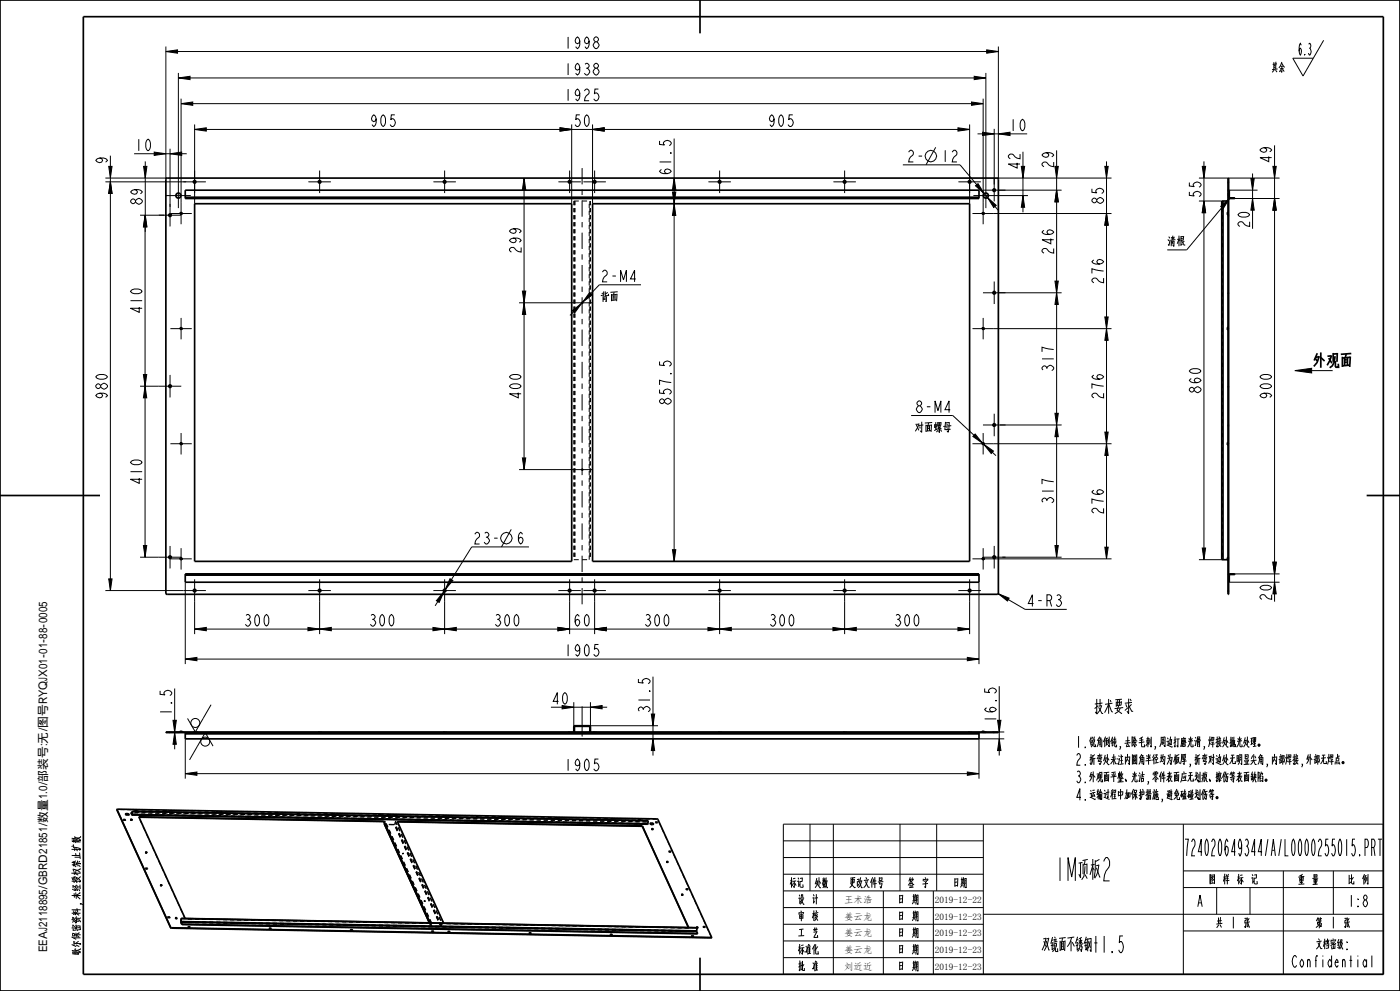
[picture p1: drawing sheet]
<svg xmlns="http://www.w3.org/2000/svg" width="420mm" height="297mm" viewBox="0 0 420 297" stroke-linecap="round" stroke-linejoin="round" font-family="sans-serif">
<defs><g id="words">
<text font-size="9.1" x="315" y="264">1M顶板2</text>
<g font-size="6.5">
<text x="393.9" y="110.5">外观面</text>
<text x="328.2" y="214.2">技术要求</text>
<text x="360.6" y="256.5">724020649344/A/L0000255015.PRT</text>
<text x="308.8" y="285.5">双镜面不锈钢t1.5</text>
</g>
<g font-size="4.6">
<text x="169" y="14.6">1998</text>
<text x="389.4" y="16.5">6.3</text>
<text x="169" y="22.5">1938</text>
<text x="381.4" y="21.9">其余</text>
<text x="169" y="30.2">1925</text>
<text x="110.7" y="37.9">905</text>
<text x="171.8" y="37.9">50</text>
<text x="230.1" y="37.9">905</text>
<text x="302.6" y="39.2">10</text>
<text x="40.2" y="45.2">10</text>
<text x="32.2" y="49.5" transform="rotate(-90 32.2 49.5)">9</text>
<text x="201.4" y="52.7" transform="rotate(-90 201.4 52.7)">61.5</text>
<text x="271.9" y="48.5">2-</text>
<text x="282.2" y="48.5">12</text>
<text x="306" y="51.1" transform="rotate(-90 306 51.1)">42</text>
<text x="316.1" y="50.7" transform="rotate(-90 316.1 50.7)">29</text>
<text x="381.5" y="49.2" transform="rotate(-90 381.5 49.2)">49</text>
<text x="360.3" y="59.6" transform="rotate(-90 360.3 59.6)">55</text>
<text x="42.7" y="61.7" transform="rotate(-90 42.7 61.7)">89</text>
<text x="331.1" y="61.5" transform="rotate(-90 331.1 61.5)">85</text>
<text x="374.9" y="68.6" transform="rotate(-90 374.9 68.6)">20</text>
<text x="156.3" y="76.3" transform="rotate(-90 156.3 76.3)">299</text>
<text x="316.1" y="76.6" transform="rotate(-90 316.1 76.6)">246</text>
<text x="350.2" y="74">清根</text>
<text x="180" y="84.5">2-M 4</text>
<text x="331.1" y="85.4" transform="rotate(-90 331.1 85.4)">276</text>
<text x="42.6" y="94.3" transform="rotate(-90 42.6 94.3)">410</text>
<text x="180" y="90.6">背面</text>
<text x="316.1" y="111.8" transform="rotate(-90 316.1 111.8)">317</text>
<text x="32.2" y="119.9" transform="rotate(-90 32.2 119.9)">980</text>
<text x="156.3" y="119.9" transform="rotate(-90 156.3 119.9)">400</text>
<text x="331.1" y="119.9" transform="rotate(-90 331.1 119.9)">276</text>
<text x="360.3" y="118.2" transform="rotate(-90 360.3 118.2)">860</text>
<text x="381.5" y="119.9" transform="rotate(-90 381.5 119.9)">900</text>
<text x="201.4" y="121.6" transform="rotate(-90 201.4 121.6)">857.5</text>
<text x="274.4" y="123.7">8-M 4</text>
<text x="274.4" y="129.8">对面螺母</text>
<text x="42.6" y="145.6" transform="rotate(-90 42.6 145.6)">410</text>
<text x="316.1" y="151.4" transform="rotate(-90 316.1 151.4)">317</text>
<text x="331.1" y="154.4" transform="rotate(-90 331.1 154.4)">276</text>
<text x="154.8" y="163">6</text>
<text x="307.8" y="181.8">4- R3</text>
<text x="381.5" y="180.3" transform="rotate(-90 381.5 180.3)">20</text>
<text x="72.9" y="187.7">300</text>
<text x="110.4" y="187.7">300</text>
<text x="147.9" y="187.7">300</text>
<text x="171.8" y="187.7">60</text>
<text x="192.9" y="187.7">300</text>
<text x="230.4" y="187.7">300</text>
<text x="267.9" y="187.7">300</text>
<text x="169" y="196.6">1905</text>
<text x="51.5" y="214.7" transform="rotate(-90 51.5 214.7)">1.5</text>
<text x="165.3" y="211.1">40</text>
<text x="195" y="214" transform="rotate(-90 195 214)">31.5</text>
<text x="298.9" y="216.8" transform="rotate(-90 298.9 216.8)">16.5</text>
<text x="322.5" y="224.1">1.锐角倒钝,去除毛刺,周边打磨光滑,焊接处抛光处理。</text>
<text x="169" y="231">1905</text>
<text x="322.5" y="229.3">2.折弯处未注内圆角半径均为板厚,折弯对边处无明显尖角,内部焊</text>
<text x="322.5" y="234.6">3.外观面平整、光洁,零件表面应无划痕、擦伤等表面缺陷。</text>
<text x="322.5" y="239.8">4.运输过程中加保护措施,避免磕碰划伤等。</text>
<text x="235.6" y="266.3">标记</text>
<text x="243.1" y="266.3">处数</text>
<text x="251.5" y="266.3">更改文件号</text>
<text x="271.2" y="266.3">签 字</text>
<text x="284.6" y="266.3">日期</text>
<text x="360.6" y="265.3">图 样 标 记</text>
<text x="388.2" y="265.3">重 量</text>
<text x="403.2" y="265.3">比 例</text>
<text x="238.2" y="271.3">设 计</text>
<text x="268.2" y="271.3">日 期</text>
<text x="359.1" y="271.8">A</text>
<text x="404.9" y="271.8">1:8</text>
<text x="238.2" y="281.3">工 艺</text>
<text x="238.2" y="276.3">审 核</text>
<text x="268.2" y="281.3">日 期</text>
<text x="268.2" y="276.3">日 期</text>
<text x="364.3" y="278.3">共 1 张</text>
<text x="394.3" y="278.3">第 1 张</text>
<text x="237.4" y="286.3">标准化</text>
<text x="268.2" y="286.3">日 期</text>
<text x="392.3" y="284.6">文档密级:</text>
<text x="238.2" y="291.3">批 准</text>
<text x="268.2" y="291.3">日 期</text>
<text x="389.8" y="289.9">Confidential</text>
</g>
<text font-size="3.9" x="24.4" y="286.4" transform="rotate(-90 24.4 286.4)">歌尔保密资料,未经授权禁止扩散</text>
<text font-size="3.5" x="14.1" y="285.4" transform="rotate(-90 14.1 285.4)">EEAJ2118895/GBRD21851/数量1.0/部装号:无/图号RYQJX01-01-88-0005</text>
<g font-size="2.8">
<text x="253.3" y="275.6">姜云龙</text>
<text x="253.3" y="270.6">王术浩</text>
<text x="280.4" y="270.6">2019-12-22</text>
<text x="280.4" y="275.6">2019-12-23</text>
<text x="253.3" y="280.6">姜云龙</text>
<text x="280.4" y="280.6">2019-12-23</text>
<text x="253.3" y="285.6">姜云龙</text>
<text x="280.4" y="285.6">2019-12-23</text>
<text x="253.3" y="290.6">刘近近</text>
<text x="280.4" y="290.6">2019-12-23</text>
</g>
</g></defs>
<g fill="none" stroke="#000" stroke-width=".3">
<path d="M49.8 15.4l3.5-.5v1zM49.8 13.9v39.8M49.8 15.4h249.7M178.3 12.8l.4-.3a1.02 1.02 0 0 1 1 1 1.02 1.02 0 0 1-1 1.1l-.4-.3a.92 .92 0 0 1 0-1.5zM178.7 12.5l-.6-.6a.8 .8 0 0 1 .9-.8l.5 .6-.1 .5-.4 .3M296 14.9l3.5 .5-3.5 .5zM299.5 13.9v39.8M397.1 12.1l-6.2 10.7-3.1-5.4h6.2M53.5 23.4l3.5-.5v1zM53.5 21.9v33M53.5 23.4h242.3M54.3 31.1l3.5-.5v1z"/>
<path d="M54.3 29.6v31.2M54.3 31.1h240.6M58.4 38.8l3.5-.5v1zM58.4 37.3v23.8M58.4 38.8h232.5M168 38.3l3.5 .5-3.5 .5zM171.5 37.3v23.8M177.8 38.8l3.5-.5v1zM177.8 37.3v23.8M178.3 20.7l.4-.3a1.02 1.02 0 0 1 1 1.1 1.02 1.02 0 0 1-1 1l-.4-.3a.92 .92 0 0 1 0-1.5zM178.7 20.4l-.6-.5a.8 .8 0 0 1 .9-.9l.5 .6-.1 .6-.4 .2M179.5 26.7h-1l-.2 1.4 .4-.2a1.17 1.17 0 0 1 1 1.1 1.17 1.17 0 0 1-1 1.2l-.6-.6"/>
<path d="M287.4 38.3l3.5 .5-3.5 .5zM290.9 37.3v23.8M291.4 30.6l3.5 .5-3.5 .5zM292.3 22.9l3.5 .5-3.5 .5zM294.8 39.6l3.5 .5-3.5 .5zM294.9 29.6v31.2M295.8 21.9v33M298.3 38.6v16.7M31.6 54.5h24.2M31.6 53.4h18.5M32.6 49.9h1l-.5 3.5zM33.1 54.5l.5 3.5h-1z"/>
<path d="M33.1 46.7v130.3M40.2 46.1h15.8M43.1 49.9h1l-.5 3.5zM43.6 48.4v21.1M46.3 45.6l3.5 .5-3.5 .5zM51 46.1l3.5-.5v1zM51 44.6v17.4M157.2 53.4l.5 3.5h-1zM157.2 53.4v87.3M197.9 42.2v1.1l1.4 .2-.3-.4a1.17 1.17 0 0 1 1.2-1 1.17 1.17 0 0 1 1.2 1l-.6 .5M201.7 57.6h1l-.5 3.5zM202.2 53.4l.5 3.5h-1z"/>
<path d="M202.2 41.5v126.7M270.9 49.4h17.1l11.5 13.6M280.7 44.2l-2.9 5.2M292.6 55.7l.8-.7 1.9 3zM293.3 40.1h14.9M296.2 59.2l2.7 2.3-.8 .7zM299.1 53.4h34.4M299.5 57h19M299.5 40.1l3.5-.5v1zM299.5 58.6h8.9M306.4 49.9h1l-.5 3.5zM306.9 58.6l.5 3.5h-1z"/>
<path d="M306.9 45.5v18.1M316.5 49.9h1l-.5 3.5zM317 57l.5 3.5h-1zM317 45.1v121.9M331.5 49.9h1l-.5 3.5zM332 48.4v119.1M359.7 53.4h8.7M360.7 49.9h1l-.5 3.5zM361.2 48.4v119.3M368.6 53.4h15.3M368.8 57h8.5M368.8 59.5l-12.8 15.4"/>
<path d="M370.5 59.5h13.4M375.3 53.5h1l-.5 3.5zM375.8 59.5l.5 3.5h-1zM375.8 52v16.6M381.9 49.9h1l-.5 3.5zM382.4 59.5l.5 3.5h-1zM382.4 43.6v136.7M42 64.5h7.2M43.5 64.5l.5 3.5h-1zM43.5 64.5v102.5M43.6 64.5l.5 3.5h-1zM54.1 64.1l.1-.3h.3v.3l-.2 .1"/>
<path d="M172.1 62.3v1.3M172.1 64.5v1.2M172.1 66.6v1.2M172.1 68.7v1.2M172.1 70.8v1.2M172.1 72.9v1.3M172.1 75v1.3M172.1 77.1v1.3M172.1 79.2v1.3M172.3 60.2v1.3M172.3 62.3v1.3M172.3 64.5v1.2"/>
<path d="M172.3 66.6v1.2M172.3 68.7v1.2M172.3 70.8v1.2M172.3 72.9v1.3M172.3 75v1.3M172.3 77.1v1.3M172.3 79.2v1.3M172.5 60.2v1.3M172.5 62.3v1.3M172.5 64.5v1.2M172.5 66.6v1.2M172.5 68.7v1.2"/>
<path d="M172.5 70.8v1.2M172.5 72.9v1.3M172.5 75v1.3M172.5 77.1v1.3M172.5 79.2v1.3M173.6 60.2h-1.5v1.3M174.6 60.2h1.5M176.8 61.1v1.2M176.8 63.2v1.3M176.8 65.3v1.3M176.8 67.4v1.3M176.8 69.5v1.3"/>
<path d="M176.8 71.6v1.3M176.8 73.7v1.3M176.8 75.8v1.3M176.8 77.9v1.3M176.9 60.2v1.3M176.9 62.3v1.3M176.9 64.5v1.2M176.9 66.6v1.2M176.9 68.7v1.2M176.9 70.8v1.2M176.9 72.9v1.3M176.9 75v1.3"/>
<path d="M176.9 77.1v1.3M176.9 79.2v1.3M177.1 60.2h.1M177.1 60.2v1.3M177.1 62.3v1.3M177.1 64.5v1.2M177.1 66.6v1.2M177.1 68.7v1.2M177.1 70.8v1.2M177.1 72.9v1.3M177.1 75v1.3M177.1 77.1v1.3"/>
<path d="M177.1 79.2v1.3M202.2 61.1l.5 3.5h-1zM294.7 64.1l.1-.3h.3l.1 .3-.3 .1M298.2 64h35.3M332 64l.5 3.5h-1zM359.7 60.2h6.8M361.2 60.2l.5 3.5h-1zM366.2 61.8l2.6-2.3-1.8 3zM366.7 60.2v1.3M366.7 62.3v1.3M366.7 64.5v1.2M366.7 66.6v1.2"/>
<path d="M366.7 68.7v1.2M366.7 70.8v1.2M366.7 72.9v1.3M366.7 75v1.3M366.7 77.1v1.3M366.7 79.2v1.3M368.3 64.2h.1M368.4 64.2h.2M368.5 61.1h.1M368.6 63.7l-.3 .1M54.1 98.6l.1-.3h.3v.3l-.2 .1M155.7 90.7h15.7"/>
<path d="M156.7 87.2h1l-.5 3.5zM157.2 90.7l.5 3.5h-1zM171.7 93.1l2.8-2.2-2.1 2.9zM172.1 81.3v1.3M172.1 83.4v1.3M172.1 85.5v1.3M172.1 87.6v1.3M172.1 89.8v1.2M172.1 91.9v1.2M172.1 94v1.2M172.1 96.1v1.2M172.1 98.2v1.2"/>
<path d="M172.3 81.3v1.3M172.3 83.4v1.3M172.3 85.5v1.3M172.3 87.6v1.3M172.3 89.8v1.2M172.3 91.9v1.2M172.3 94v1.2M172.3 96.1v1.2M172.3 98.2v1.2M172.5 81.3v1.3M172.5 83.4v1.3M172.5 85.5v1.3"/>
<path d="M172.5 87.6v1.3M172.5 89.8v1.2M172.5 91.9v1.2M172.5 94v1.2M172.5 96.1v1.2M172.5 98.2v1.2M174.6 91h.1M174.7 91h-.1M174.7 90.5h.1M174.7 91h.1M174.8 91h-.1M174.8 90.5h.1"/>
<path d="M174.8 90.5v.1M174.8 90.9v.1M174.8 90.9h.1M174.8 90.6h.1M174.9 90.6v.1M174.9 90.8v.1M174.9 90.8h.1M174.9 90.7h.1M176.8 80.1v1.2M176.8 82.2v1.2M176.8 84.3v1.2M176.8 86.4v1.2"/>
<path d="M176.8 88.5v1.3M176.8 90.6v1.3M176.8 92.7v1.3M176.8 94.8v1.3M176.8 96.9v1.3M176.8 99v1.3M176.9 87.7l.7 .7-2.8 2.2zM176.9 81.3v1.3M176.9 83.4v1.3M176.9 85.5v1.3M176.9 87.6v1.3M176.9 89.8v1.2"/>
<path d="M176.9 91.9v1.2M176.9 94v1.2M176.9 96.1v1.2M176.9 98.2v1.2M177.1 81.3v1.3M177.1 83.4v1.3M177.1 85.5v1.3M177.1 87.6v1.3M177.1 89.8v1.2M177.1 91.9v1.2M177.1 94v1.2M177.1 96.1v1.2"/>
<path d="M177.1 98.2v1.2M192.3 85.4h-12.5l-8.8 9.1M294.7 98.6l.1-.3h.3l.1 .3-.3 .1M298.2 98.5h35.3M299.7 87.7h18.8M316.5 84.2h1l-.5 3.5zM317 87.7l.5 3.5h-1zM331.5 95h1l-.5 3.5zM332 98.5l.5 3.5h-1zM366.6 91h.1M366.6 90.5h.1M366.7 81.3v1.3"/>
<path d="M366.7 83.4v1.3M366.7 85.5v1.3M366.7 87.6v1.3M366.7 89.8v1.2M366.7 91.9v1.2M366.7 94v1.2M366.7 96.1v1.2M366.7 98.2v1.2M368.3 98.7h.1M368.4 98.7h.2M368.6 98.2l-.3 .1M42 115.7h5.6"/>
<path d="M43 112.2h1l-.5 3.5zM43.5 115.7l.5 3.5h-1zM172.1 100.3v1.3M172.1 102.4v1.3M172.1 104.5v1.3M172.1 106.6v1.3M172.1 108.7v1.3M172.1 110.8v1.3M172.1 112.9v1.3M172.1 115v1.3M172.1 117.2v1.2M172.1 119.3v1.2"/>
<path d="M172.3 100.3v1.3M172.3 102.4v1.3M172.3 104.5v1.3M172.3 106.6v1.3M172.3 108.7v1.3M172.3 110.8v1.3M172.3 112.9v1.3M172.3 115v1.3M172.3 117.2v1.2M172.3 119.3v1.2M172.5 100.3v1.3M172.5 102.4v1.3"/>
<path d="M172.5 104.5v1.3M172.5 106.6v1.3M172.5 108.7v1.3M172.5 110.8v1.3M172.5 112.9v1.3M172.5 115v1.3M172.5 117.2v1.2M172.5 119.3v1.2M176.8 101.1v1.3M176.8 103.2v1.3M176.8 105.3v1.3M176.8 107.5v1.2"/>
<path d="M176.8 109.6v1.2M176.8 111.7v1.2M176.8 113.8v1.2M176.8 115.9v1.3M176.8 118v1.3M176.9 100.3v1.3M176.9 102.4v1.3M176.9 104.5v1.3M176.9 106.6v1.3M176.9 108.7v1.3M176.9 110.8v1.3M176.9 112.9v1.3"/>
<path d="M176.9 115v1.3M176.9 117.2v1.2M176.9 119.3v1.2M177.1 100.3v1.3M177.1 102.4v1.3M177.1 104.5v1.3M177.1 106.6v1.3M177.1 108.7v1.3M177.1 110.8v1.3M177.1 112.9v1.3M177.1 115v1.3M177.1 117.2v1.2"/>
<path d="M177.1 119.3v1.2M197.9 108.3v1.1l1.4 .2-.3-.4a1.17 1.17 0 0 1 1.2-1 1.17 1.17 0 0 1 1.2 1l-.6 .5M366.7 100.3v1.3M366.7 102.4v1.3M366.7 104.5v1.3M366.7 106.6v1.3M366.7 108.7v1.3M366.7 110.8v1.3M366.7 112.9v1.3M366.7 115v1.3M366.7 117.2v1.2M366.7 119.3v1.2"/>
<path d="M388.5 111.1l5-.7v1.4zM54.1 133.1l.1-.3h.3v.3l-.2 .1M156.7 137.2h1l-.5 3.5zM172.1 121.4v1.2M172.1 123.5v1.2M172.1 125.6v1.2M172.1 127.7v1.3M172.1 129.8v1.3M172.1 131.9v1.3M172.1 134v1.3M172.1 136.1v1.3M172.1 138.2v1.3"/>
<path d="M172.3 121.4v1.2M172.3 123.5v1.2M172.3 125.6v1.2M172.3 127.7v1.3M172.3 129.8v1.3M172.3 131.9v1.3M172.3 134v1.3M172.3 136.1v1.3M172.3 138.2v1.3M172.5 121.4v1.2M172.5 123.5v1.2M172.5 125.6v1.2"/>
<path d="M172.5 127.7v1.3M172.5 129.8v1.3M172.5 131.9v1.3M172.5 134v1.3M172.5 136.1v1.3M172.5 138.2v1.3M176.8 120.1v1.3M176.8 122.2v1.3M176.8 124.3v1.3M176.8 126.4v1.3M176.8 128.5v1.3M176.8 130.6v1.3"/>
<path d="M176.8 132.8v1.2M176.8 134.9v1.2M176.8 137v1.2M176.8 139.1v1.2M176.9 121.4v1.2M176.9 123.5v1.2M176.9 125.6v1.2M176.9 127.7v1.3M176.9 129.8v1.3M176.9 131.9v1.3M176.9 134v1.3M176.9 136.1v1.3"/>
<path d="M176.9 138.2v1.3M177.1 121.4v1.2M177.1 123.5v1.2M177.1 125.6v1.2M177.1 127.7v1.3M177.1 129.8v1.3M177.1 131.9v1.3M177.1 134v1.3M177.1 136.1v1.3M177.1 138.2v1.3M273.3 124.5h12.5l13 12.1M292.5 130.1l2.3 2.7-2.9-2z"/>
<path d="M294.7 133.1l.1-.3h.3l.1 .3-.3 .1M295.1 133.2l2.9 2-.6 .7zM298.2 133h35.3M300 127.4h18.5M316.5 123.9h1l-.5 3.5zM317 127.4l.5 3.5h-1zM331.5 129.5h1l-.5 3.5zM332 133l.5 3.5h-1zM366.7 121.4v1.2M366.7 123.5v1.2M366.7 125.6v1.2M366.7 127.7v1.3"/>
<path d="M366.7 129.8v1.3M366.7 131.9v1.3M366.7 134v1.3M366.7 136.1v1.3M366.7 138.2v1.3M368.3 133.2h.1M368.4 133.2h.2M368.6 132.7l-.3 .1M145.4 159.8l.4-.3a.8 .8 0 0 1 .9 .9l-.6 .6a1.05 1.05 0 0 1 .7 1.2 1.05 1.05 0 0 1-1 .8l-.5-.5M153.4 158.7l-2.9 5.2M155.7 140.7h15.9M172.1 140.3v1.3"/>
<path d="M172.1 142.4v1.3M172.1 144.6v1.2M172.1 146.7v1.2M172.1 148.8v1.2M172.1 150.9v1.2M172.1 153v1.3M172.1 155.1v1.3M172.1 157.2v1.3M172.1 159.3v1.3M172.3 140.3v1.3M172.3 142.4v1.3M172.3 144.6v1.2"/>
<path d="M172.3 146.7v1.2M172.3 148.8v1.2M172.3 150.9v1.2M172.3 153v1.3M172.3 155.1v1.3M172.3 157.2v1.3M172.3 159.3v1.3M172.5 140.3v1.3M172.5 142.4v1.3M172.5 144.6v1.2M172.5 146.7v1.2M172.5 148.8v1.2"/>
<path d="M172.5 150.9v1.2M172.5 153v1.3M172.5 155.1v1.3M172.5 157.2v1.3M172.5 159.3v1.3M174.6 141h.1M174.7 141h-.1M174.7 140.5h.1M174.7 141h.1M174.8 141h-.1M174.8 140.5h.1M174.8 140.5v.1"/>
<path d="M174.8 140.9v.1M174.8 140.9h.1M174.8 140.6h.1M174.9 140.9h-.1M174.9 140.6h.1M174.9 140.8v.1M174.9 140.6v.1M174.9 140.8h.1M174.9 140.7h.1M176.8 141.2v1.2M176.8 143.3v1.3M176.8 145.4v1.3"/>
<path d="M176.8 147.5v1.3M176.8 149.6v1.3M176.8 151.7v1.3M176.8 153.8v1.3M176.8 155.9v1.3M176.8 158v1.3M176.9 140.3v1.3M176.9 142.4v1.3M176.9 144.6v1.2M176.9 146.7v1.2M176.9 148.8v1.2M176.9 150.9v1.2"/>
<path d="M176.9 153v1.3M176.9 155.1v1.3M176.9 157.2v1.3M176.9 159.3v1.3M177.1 140.3v1.3M177.1 142.4v1.3M177.1 144.6v1.2M177.1 146.7v1.2M177.1 148.8v1.2M177.1 150.9v1.2M177.1 153v1.3M177.1 155.1v1.3"/>
<path d="M177.1 157.2v1.3M177.1 159.3v1.3M366.5 141h.1M366.5 140.5h.1M366.7 140.3v1.3M366.7 142.4v1.3M366.7 144.6v1.2M366.7 146.7v1.2M366.7 148.8v1.2M366.7 150.9v1.2M366.7 153v1.3M366.7 155.1v1.3"/>
<path d="M366.7 157.2v1.3M366.7 159.3v1.3M31.6 177h23.4M32.6 173.5h1l-.5 3.5zM42 167h5.6M43 163.5h1l-.5 3.5zM54.1 167.6l.1-.3h.3v.3l-.2 .1M55.6 174.5v24.5M133.2 177.3l-1.4 3.2-.9-.5zM135 173.4l.9 .6-2.3 2.7zM142.5 160.1l.5-.6h.3l.6 .6a1.35 1.35 0 0 1-.9 1.5l-.5 1.4h1.4M145.8 161h.3"/>
<path d="M148.2 161.3h1.1M158.7 163.9h-17.2l-10.9 17.7M172.1 167.7h1.5M172.1 161.4v1.3M172.1 163.5v1.3M172.1 165.6v1.3M172.3 161.4v1.3M172.3 163.5v1.3M172.3 165.6v1.3M172.5 161.4v1.3M172.5 163.5v1.3M172.5 165.6v1.3"/>
<path d="M174.6 167.7h1.5M176.8 160.2v1.2M176.8 162.3v1.2M176.8 164.4v1.2M176.8 166.5v1.2M176.9 161.4v1.3M176.9 163.5v1.3M176.9 165.6v1.3M177.1 167.7h.1M177.1 161.4v1.3M177.1 163.5v1.3M177.1 165.6v1.3"/>
<path d="M201.7 164.7h1l-.5 3.5zM293.7 174.5v24.5M294.7 167.6l.1-.3h.3l.1 .3-.3 .1M298.2 167.5h35.3M299.5 177.9l3.2 1.4-.5 .8zM299.5 177.9l8 4.7h12.5M300.7 167h17.8M316.5 163.5h1l-.5 3.5zM331.5 164h1l-.5 3.5zM359.7 167.7h6.8M360.7 164.2h1l-.5 3.5zM366.7 161.4v1.3"/>
<path d="M366.7 163.5v1.3M366.7 165.6v1.3M368.2 167.7h.1M368.3 167.7h.1M368.5 167.7h.1M368.5 168.2h.1M368.6 167.2l-.3 .1M368.8 174.5h15.1M370.5 172h13.4M381.9 168.5h1l-.5 3.5zM55.6 197.5l3.5-.5v1zM55.6 197.5h238.1"/>
<path d="M58.4 188.5l3.5-.5v1zM58.4 180.4v9.6M58.4 188.5h232.5M92.4 188l3.5 .5-3.5 .5zM95.9 188.5l3.5-.5v1zM95.9 180.4v9.6M129.9 188l3.5 .5-3.5 .5zM133.4 188.5l3.5-.5v1zM133.4 180.4v9.6M167.4 188l3.5 .5-3.5 .5zM170.9 180.4v9.6M178.4 188.5l3.5-.5v1z"/>
<path d="M178.4 180.4v9.6M179.5 193.1h-1l-.2 1.5 .4-.3a1.17 1.17 0 0 1 1 1.2 1.17 1.17 0 0 1-1 1.1l-.6-.5M212.4 188l3.5 .5-3.5 .5zM215.9 188.5l3.5-.5v1zM215.9 180.4v9.6M249.9 188l3.5 .5-3.5 .5zM253.4 188.5l3.5-.5v1zM253.4 180.4v9.6M287.4 188l3.5 .5-3.5 .5zM290.2 197l3.5 .5-3.5 .5zM290.9 180.4v9.6M51.9 215.9h1l-.5 3.5z"/>
<path d="M52.4 219.6l.5 3.5h-1zM52.4 206.3v18.3M54.1 219.3v.3M54.1 219.3v.1M54.5 219.3v.1M54.6 219.3v.3M58 219.4h1.3M58.4 219.4v.2M60.8 219.6h1.4M63.3 211.2l-4.7 8.2-2.3-4.1M165.3 211.9h16.8M168.6 211.4l3.5 .5-3.5 .5z"/>
<path d="M171.5 219.4v.2M172.1 210.4v7.5M174.4 217.5v.1M174.9 217.5v.1M176.8 217.5h20.6M177.1 211.9l3.5-.5v1zM177.1 210.4v7.5M177.8 219.4v.2M191.5 203.5v1l1.5 .2-.3-.3a1.17 1.17 0 0 1 1.2-1.1 1.17 1.17 0 0 1 1.1 1.1l-.6 .5M195.4 214h1l-.5 3.5zM195.9 202.8v23.6M290.9 219.4v.2"/>
<path d="M294.7 219.2v.2M294.7 219.2v.1M295.2 219.2v.1M295.2 219.2v.2M295.4 206.3v1.1l1.5 .2-.3-.4a1.17 1.17 0 0 1 1.1-1 1.17 1.17 0 0 1 1.2 1l-.6 .5M299.3 215.9h1l-.5 3.5zM299.5 219.4h1.8M299.8 205.6v20.8M55.6 231.9l3.5-.5v1zM55.6 221.4v12M55.6 231.9h238.1M63.9 223.6l-2.3-4-4.7 8.1"/>
<path d="M179.5 227.5h-1l-.2 1.4 .4-.2a1.17 1.17 0 0 1 1 1.1 1.17 1.17 0 0 1-1 1.2l-.6-.6M195.9 221.4l.5 3.5h-1zM290.2 231.4l3.5 .5-3.5 .5zM299.8 221.4l.5 3.5h-1zM301.3 221.4h-7.6v12M35.1 242.7h.1M35.1 242.6v.1M35.2 242.6h-.1M35.2 242.6h.1M35.3 242.6h.1M36.1 242.6l1.3 .1M38.2 242.7h1.3"/>
<path d="M39.1 245.8h.1M39.1 245.7v.1M39.1 245.7h.1M39.2 245.7v.1M39.2 245.9h.1M39.2 245.6h.1M39.2 245.7h.1M39.2 245.8h.1M39.2 245.7l.1 .1M39.2 245.6v.2M39.2 245.5l.4 .1zM39.2 245.8l.1 .1"/>
<path d="M39.3 245.6h-.1M39.3 245.7h-.1M39.3 245.7h.1M39.3 245.6h.1M39.3 245.8h.1M39.3 243.6h.1M39.3 245.9h.1M39.3 245.7v.1M39.4 245.8h.1M39.4 245.9h.1M39.4 245.6h.1M39.4 245.6v.1"/>
<path d="M39.4 245.8v.1M39.5 245.7h.1M39.5 245.6h.1M39.5 245.8v.1M39.5 245.9h.1M39.5 245.8h.1M39.5 245.7v.1M39.6 245.6l-.1 .2M39.6 244.2h1.2M39.6 245.7h.1M39.6 245.7h-.1M39.6 245.8h.1"/>
<path d="M39.7 243.5h.1M40.1 243.6h1.3M40.3 242.7h1.3M40.5 243.5h1.3M40.9 244.1h-1.3h1.3M41.6 244.8l.1 .1M41.7 244.3h1.3M42 245.7l.6 1.2M42.3 243.7h1.2M42.4 242.8h1.3M42.6 243.6h1.3M42.9 247.8l.6 1.2"/>
<path d="M43 244.1h-1.3l1.3 .1M43.6 255.6h.1M43.6 255.6v.1M43.6 255.5v.1M43.6 255.7h.1M43.6 255.5h.1M43.7 255.6h.1M43.7 255.5l.1 .1M43.7 255.5v.1M43.7 255.6v.1M43.7 255.4h.1M43.7 255.7h.1"/>
<path d="M43.7 255.4v.1M43.7 255.4h.3zM43.7 255.5h.1M43.8 255.6h-.1M43.8 255.7h.1M43.8 255.6h.1M43.8 255.5v.1M43.8 255.5h-.1M43.8 255.5h.1M43.8 244.3h1.3M43.8 255.4v.1M43.9 255.6h.1"/>
<path d="M43.9 249.8l.5 1.2M43.9 255.7h.1M43.9 255.5h.1M43.9 255.4h.1M43.9 255.6v.1M44 255.6h.1M44 255.5h.1M44 255.7h.1M44 255.5h-.1M44 255.5v.1M44 255.6v.1M44 255.4v.2"/>
<path d="M44.1 255.5h.1M44.1 255.5h-.1M44.1 255.6h.1M44.1 255.7h.1M44.1 255.6v.1M44.1 255.5v.1M44.4 243.7h1.3M44.5 242.8h1.3M44.8 243.6h1.2M44.8 251.8l.5 1.3M45.1 244.1l-1.3 .1M45.7 253.9l.6 1.2"/>
<path d="M45.9 244.3l1.3 .1M46 244.2h1.2M46 244.2h1.3M46.5 243.7l1.3 .1M46.6 242.8l1.3 .1M46.6 255.9l.6 1.2M46.9 243.6l1.2 .1M47.6 257.9l.5 1.3M48 244.4h1.3M48.1 244.3h1.3M48.1 244.2h1.3M48.5 260l.6 1.2"/>
<path d="M48.6 243.8h1.3M48.7 242.9h1.3M49 243.7h1.3M50.2 244.4h1.2M50.2 244.3h1.3M50.2 244.2l1.3 .1M50.7 243.8h1.3M50.8 242.9h1.3M51.1 243.7h1.3M52.3 244.4l1.3 .1M52.3 244.3l1.3 .1M52.3 244.3h1.3"/>
<path d="M52.9 243.9h1.2M52.9 242.9l1.3 .1M53.2 243.7l1.3 .1M54.4 244.5h1.3M54.4 244.4h1.3M54.5 244.3h1.2M55 243.9h1.2M55 243h1.3M55.3 243.8h1.3M56.5 244.5h1.3M56.5 244.4h1.3M56.6 244.3l1.2 .1"/>
<path d="M57.1 243.9l1.3 .1M57.1 243h1.3M57.4 243.8h1.3M58.6 244.6h1.3M58.7 244.5h1.2M58.7 244.4h1.3M59.2 244h1.3M59.2 243.1h1.3M59.6 243.9h1.2M60.8 244.6h1.2M60.8 244.5h1.3M60.8 244.4h1.3"/>
<path d="M61.3 243.1h1.3M61.3 244h1.3M61.7 243.9h1.2M62.9 244.6l1.3 .1M62.9 244.5h1.3M63.4 243.1l1.3 .1M63.5 244l1.2 .1M63.8 243.9l1.3 .1M65 244.7h1.3M65 244.6h1.3M65.1 244.5h1.2M65.5 243.2h1.3"/>
<path d="M65.6 244.1h1.2M65.9 244h1.3M67.1 244.7h1.3M67.1 244.6h1.3M67.2 244.5l1.2 .1M67.6 243.2h1.3M67.7 244.1h1.3M68 244h1.3M69.2 244.7l1.3 .1M69.3 244.6l1.2 .1M69.3 244.6h1.3M69.7 243.2l1.3 .1"/>
<path d="M69.8 244.2h1.3M70.1 244l1.3 .1M71.4 244.8h1.2M71.8 243.3h1.3M71.9 244.2h1.3M72.2 244.1h1.3M72.7 244.6l-1.3 .1h1.3M73.5 244.8h1.2M73.5 244.7h1.3M73.9 243.3h1.3M74 244.2l1.3 .1M74.4 244.1h1.2"/>
<path d="M75.6 244.9h1.3M76 243.4h1.3M76.2 244.3h1.2M76.5 244.2h1.2M76.9 244.7l-1.3 .1h1.3M77.7 244.9h1.3M78.1 243.4h1.3M78.3 244.3h1.3M78.6 244.2h1.3M79 244.8h-1.3h1.3M79.8 244.9l1.3 .1M80.2 243.4l1.3 .1"/>
<path d="M80.4 244.3l1.3 .1M80.7 244.2l1.3 .1M81.2 244.8h-1.3l1.2 .1M82 245h1.2M82.3 243.5h1.3M82.5 244.4h1.3M82.8 244.3h1.3M83.3 244.8l-1.3 .1M84.1 245h1.2M84.1 244.9h1.3M84.1 244.8l1.3 .1M84.4 243.5h1.3"/>
<path d="M84.6 244.4h1.3M84.9 244.3h1.3M86.2 245.1h1.3M86.2 245h1.3M86.2 244.9h1.3M86.5 243.5l1.3 .1M86.8 244.5h1.2M87 244.4h1.3M88.3 245.1h1.3M88.3 245h1.3M88.4 244.9h1.2M88.6 243.6h1.3"/>
<path d="M88.9 244.5h1.3M89.2 244.4h1.2M90.4 245.1l1.3 .1M90.5 245h1.2M90.5 245h1.3M90.7 243.6h1.3M91 244.5l1.3 .1M91.3 244.4l1.2 .1M92.6 245.2h1.2M92.6 245.1h1.3M92.6 245h1.3M92.8 243.7h1.3"/>
<path d="M93.1 244.6h1.3M93.4 244.5h1.3M94.7 245.2h1.2M94.7 245.1h1.3M94.7 245l1.3 .1M94.9 243.7h1.3M95.2 244.6h1.3M95.5 244.5h1.3M96.8 245.2l1.3 .1M96.8 245.1l1.3 .1M96.8 245.1h1.3M97 243.7l1.3 .1"/>
<path d="M97.4 244.7h1.2M97.6 244.5l1.3 .1M98.9 245.3h1.3M98.9 245.2h1.3M99 245.1h1.2M99.1 243.8h1.3M99.5 244.7h1.3M99.7 244.6h1.3M101 245.3h1.3M101.1 245.2h1.2M101.1 245.1l1.3 .1M101.2 243.8h1.3"/>
<path d="M101.6 244.7l1.3 .1M101.8 244.6h1.3M103.1 245.4h1.3M103.2 245.3h1.2M103.2 245.2h1.3M103.3 243.9h1.3M103.7 244.8h1.3M104 244.7h1.2M105.3 245.4h1.2M105.3 245.3h1.3M105.3 245.2h1.3M105.4 243.9h1.3"/>
<path d="M105.8 244.8h1.3M106.1 244.7h1.2M107.4 245.4l1.3 .1M107.4 245.3h1.3M107.5 243.9h1.3M108 244.8l1.2 .1M108.2 244.7l1.3 .1M109.5 245.5h1.3M109.5 245.4h1.3M109.6 245.3h1.2M109.6 244h1.3M110.1 244.9h1.2"/>
<path d="M110.3 244.8h1.3M111.6 245.5h1.3M111.6 245.4h1.3M111.7 245.3l1.2 .1M111.7 244h1.3M112.2 244.9h1.3M112.4 244.8h1.3M113.7 245.5l1.3 .1M113.8 245.4l1.2 .1M113.8 244l1.3 .1M114.3 245h1.3M114.5 244.8l1.3 .1"/>
<path d="M115.1 245.4h-1.3M115.3 246.9h.1M115.3 247h.1M115.4 247.1h.1M115.4 246.9h.1M115.4 247l.7 1.3M115.5 247h.1M115.5 246l-.1 .4M115.5 247.1l.6 1.1M115.6 246l-.1 .6M115.8 246.8l.5 1.1M115.9 245.6h1.2"/>
<path d="M115.9 245.5h1.3M115.9 246.8l.5 1.1M116 244.1h1.2M116.3 248.9l.6 1.3M116.4 248.9l.5 1.2M116.4 245h1.3M116.6 244.9h1.3M116.7 248.7l.5 1.1M116.7 247.1h1.6M116.8 248.7l.5 1.1M117.2 250.8l.6 1.3M117.3 250.9l.5 1.1"/>
<path d="M117.5 250.6l.5 1.2M117.6 250.6l.6 1.2M118 245.6h1.3M118.1 244.1h1.2M118.1 252.7l.6 1.3M118.2 252.8l.5 1.1M118.3 247.1l-1.7 .1M118.4 247.1h.1M118.4 252.5l.5 1.2M118.4 247h.1M118.5 247.1l-.1 .1M118.5 247.1h.1"/>
<path d="M118.5 247h.1M118.5 246.4l-.1 .6M118.5 252.5l.5 1.2M118.6 245l1.2 .1M118.6 247h-.1M118.6 247h.1M118.6 246.4v.6M118.6 248l.6 1.1M118.7 247.8l.5 1.2M118.8 244.9h1.2M118.8 247.7l.5 1.2M118.9 247.7l.5 1.2"/>
<path d="M118.9 254.6l.7 1.3M119 254.7l.6 1.1M119.1 247.2l-.5-1.1 .6 1.1M119.2 246.2v.1M119.3 254.4l.5 1.2M119.3 245.5h-1.3h1.3M119.4 254.4l.5 1.2M119.4 248l.6 1.1M119.5 249.9l.5 1.1M119.5 249.8l.6 1.1M119.6 248l.5 1.1M119.6 247.1l.5 1.2"/>
<path d="M119.7 249.7l.5 1.1M119.8 249.7l.5 1.1M119.8 256.5l.6 1.4M119.9 256.6l.5 1.2M120.1 245.7h1.3M120.1 256.3l.6 1.2M120.2 244.2h1.2M120.3 256.3l.5 1.2M120.3 249.9l.5 1.1M120.4 251.8l.5 1.1M120.4 251.7l.5 1.1M120.4 249.9l.5 1.1"/>
<path d="M120.5 249.2l.5 1.2M120.5 251.6l.6 1.1M120.7 251.6l.5 1.1M120.7 245.1h1.2M120.7 258.5l.6 1.3M120.7 255.7v.2M120.8 255.8h.1M120.8 255.9h.1M120.8 258.5l.5 1.2M120.9 255.7h.1M120.9 255.8h.1M120.9 245h1.2"/>
<path d="M120.9 255.9h.1M121 255.7h.1M121 255.8h.1M121 258.3l.5 1.1M121 255.9h.1M121.1 255.8h-.1M121.1 258.3l.6 1.1M121.2 251.8l.5 1.2M121.3 253.6l.5 1.3M121.3 251.8l.5 1.2M121.4 253.5l.5 1.1M121.4 251.2l.6 1.2"/>
<path d="M121.4 245.5l-1.3 .1M121.5 253.5l.6 1.1M122 253.7l.6 1.2M122.2 255.5l.5 1.3M122.2 253.7l.5 1.2M122.2 245.7h1.3M122.2 245.6h1.3M122.3 244.2h1.2M122.3 245.5l1.2 .1M122.3 255.4l.5 1.1M122.3 253.2l.6 1.3M122.4 255.4l.5 1.1"/>
<path d="M122.8 245.1h1.3M122.9 255.6l.5 1.2M123 245h1.2M123 257.4l.5 1.3M123 255.6l.6 1.2M123.2 257.3l.5 1.2M123.3 255.3l.5 1.2M123.3 257.3l.5 1.2M123.8 257.6l.5 1.1M123.9 259.3l.5 1.3M123.9 257.6l.5 1.1M124 259.2l.6 1.2"/>
<path d="M124.2 259.2l.5 1.2M124.2 257.3l.6 1.2M124.3 245.7l1.3 .1M124.4 244.2l1.2 .1M124.4 245.6l1.2 .1M124.4 245.6h1.3M124.7 259.5l.5 1.1M124.8 259.5l.5 1.1M124.9 245.1l1.3 .1M125.1 245l1.3 .1M125.1 259.3l.6 1.3M126.5 244.3h1.2"/>
<path d="M126.5 245.8h1.2M126.5 245.7h1.3M126.5 245.6h1.3M127 245.2h1.3M127.2 245.1h1.3M128.6 244.3h1.2M128.6 245.8h1.2M128.6 245.7h1.3M128.6 245.6l1.3 .1M129.1 245.2h1.3M129.3 245.1h1.3M130.7 244.3l1.2 .1"/>
<path d="M130.7 245.9h1.3M130.7 245.7l1.3 .1M130.7 245.7h1.3M131.3 245.3h1.2M131.4 245.2h1.3M132.8 244.4h1.2M132.8 245.9h1.3M132.8 245.8h1.3M132.9 245.7h1.2M133.4 245.3h1.3M133.6 245.2h1.2M134.9 244.4h1.2"/>
<path d="M134.9 245.9l1.3 .1M135 245.8l1.2 .1M135 245.8h1.3M135.5 245.3l1.3 .1M135.7 245.2l1.2 .1M137 244.5h1.2M137.1 246h1.2M137.1 245.9h1.3M137.1 245.8h1.3M137.6 245.4h1.3M137.8 245.3h1.2M139.1 244.5h1.2"/>
<path d="M139.2 246h1.2M139.2 245.9h1.3M139.2 245.8l1.3 .1M139.7 245.4h1.3M139.9 245.3h1.3M141.2 244.5l1.2 .1M141.3 246l1.3 .1M141.3 245.9l1.3 .1M141.3 245.9h1.3M141.9 245.5h1.2M142 245.3l1.3 .1M143.3 244.6h1.2"/>
<path d="M143.4 246.1h1.3M143.4 246h1.3M143.5 245.9h1.2M144 245.5h1.3M144.1 245.4h1.3M145.4 244.6h1.2M145.5 246.1h1.3M145.6 246h1.2M145.6 245.9l1.3 .1M146.1 245.5l1.3 .1M146.2 245.4h1.3M147.5 244.6l1.2 .1"/>
<path d="M147.7 246.2h1.2M147.7 246l1.2 .1M147.7 246h1.3M148.2 245.6h1.3M148.3 245.5h1.3M149.6 244.7h1.2M149.8 246.2h1.2M149.8 246.1h1.3M149.8 246h1.3M150.3 245.6h1.3M150.5 245.5h1.2M151.7 244.7h1.2"/>
<path d="M151.9 246.2l1.3 .1M151.9 246.1l1.3 .1M152.5 245.6l1.2 .1M152.6 245.5l1.2 .1M153.2 246.1h-1.3M153.8 244.8h1.2M154 246.3h1.3M154.6 245.7h1.3M154.7 245.6h1.3M155.3 246.1l-1.3 .1h1.3M155.9 244.8h1.2M156.1 246.3h1.3"/>
<path d="M156.7 245.7h1.3M156.8 245.6h1.3M157.5 246.2h-1.3h1.2M158 244.8l1.2 .1M158.2 246.4h1.3M158.3 246.2l1.2 .1M158.3 246.2h1.3M158.8 245.8h1.3M158.9 245.6l1.3 .1M160.1 244.9h1.2M160.4 246.4h1.2M160.4 246.3h1.3"/>
<path d="M160.4 246.2h1.3M160.9 245.8h1.3M161 245.7h1.3M162.2 244.9h1.2M162.5 246.4l1.3 .1M162.5 246.3h1.3M163.1 245.8l1.2 .1M163.1 245.7h1.3M164.3 244.9l1.2 .1M164.6 246.5h1.3M164.6 246.4h1.3M164.7 246.3h1.2"/>
<path d="M165.2 245.9h1.2M165.3 245.8h1.2M166.4 245h1.2M166.7 246.5h1.3M166.7 246.4h1.3M166.8 246.3l1.2 .1M167.3 245.9h1.3M167.4 245.8h1.2M168.5 245h1.2M168.8 246.5l1.3 .1M168.9 246.4l1.2 .1M168.9 246.4h1.3"/>
<path d="M169.4 246h1.3M169.5 245.8l1.3 .1M170.6 245.1h1.2M171 246.6h1.2M171 246.5h1.3M171 246.4h1.3M171.5 246h1.3M171.6 245.9h1.3M172.7 245.1h1.2M173.1 246.6h1.3M173.1 246.5h1.3M173.1 246.4l1.3 .1"/>
<path d="M173.7 246l1.2 .1M173.7 245.9h1.3M174.8 245.1l1.2 .1M175.2 246.7h1.3M175.2 246.5l1.3 .1M175.3 246.5h1.2M175.8 246.1h1.2M175.8 246h1.3M176.9 245.2h1.2M177.3 246.7h1.3M177.3 246.6h1.3M177.4 246.5h1.2"/>
<path d="M177.9 246.1h1.3M177.9 246h1.3M179 245.2h1.2M179.4 246.7l1.3 .1M179.5 246.6l1.2 .1M179.5 246.6h1.3M180 246.1l1.3 .1M180.1 246l1.2 .1M181.1 245.3h1.2M181.6 246.8h1.2M181.6 246.7h1.3M181.6 246.6h1.3"/>
<path d="M182.1 246.2h1.3M182.2 246.1h1.2M183.2 245.3h1.2M183.7 246.8h1.2M183.7 246.7h1.3M183.7 246.6l1.3 .1M184.2 246.2h1.3M184.3 246.1h1.3M185.3 245.3h1.2M185.8 246.8l1.3 .1M185.8 246.7l1.3 .1M185.8 246.7h1.3"/>
<path d="M186.4 246.3h1.2M186.4 246.1l1.3 .1M187.4 245.4h1.2M187.9 246.9h1.3M188.5 246.3h1.3M188.5 246.2h1.3M189.2 246.7l-1.3 .1h1.3M189.5 245.4h1.2M190 246.9h1.3M190.6 246.3l1.3 .1M190.6 246.2h1.3M191.4 246.8h-1.3h1.2"/>
<path d="M191.6 245.4l1.2 .1M192.2 247h1.2M192.7 246.3h1.3l-1.3 .1M193.5 246.8l-1.3 .1h1.3M193.7 245.5h1.2M194.1 246.5l.2 .5M194.3 247h.1M194.3 246.9v.1M194.3 246.9h.1M194.3 246.8h.1M194.3 246.8l.1 .1M194.4 246.3l-.1 .5"/>
<path d="M195.4 248.6h.1M195.5 248.6h-.1M195.5 248.6h.1M195.5 248.5l-.1 .1M195.5 248.5h.1M195.5 248.4v.1M195.5 248.5v.1M195.5 248.4h.1M195.5 248.7h.1M195.5 248.5l.1 .1M195.6 248.5h.1M195.6 248.6h.1"/>
<path d="M195.6 248.7h.1M195.6 248.4h.3zM195.6 248.4h.1M195.6 248.4v.1M195.7 248.4h-.1M195.7 248.4h.1M195.7 248.4l-.1 .1M195.7 248.6h.1M195.7 248.5h.1M195.7 248.7h.1M195.8 248.6l-.1 .1M195.8 248.6h-.1"/>
<path d="M195.8 248.5h.1M195.8 245.5h1.2M195.8 248.7h.1M195.8 248.5v.1M195.8 248.4h.1M195.9 248.7h-.1M195.9 248.6v.1M195.9 248.5h.1M195.9 248.6h.1M195.9 248.5v.1M195.9 248.7h.1M196 248.6h-.1"/>
<path d="M196 248.5l-.1 .2M197 245.5h.1M197.1 245.5h-.1M197.1 245.5h.1M197.1 245.5l.1 .1M197.2 245.6h.1M197.3 245.6h.1M197.7 246.4l.5 1.2M198.6 248.4l.5 1.2M199.5 250.4l.5 1.1M199.9 258.4h.1M199.9 258.3v.1"/>
<path d="M199.9 258.3h.1M200 258.3h.1M200 258.4h.1M200 258.3v.1M200 258.5h.1M200 258.2h.4zM200.1 258.3h.1M200.1 258.5h.1M200.1 258.2h.1M200.1 258.6h.1M200.1 258.4h.1M200.1 258.2v.1"/>
<path d="M200.2 258.4h.1M200.2 258.4v.1M200.2 258.2h.1M200.2 258.3h.1M200.2 258.5h.1M200.2 258.6h.1M200.3 258.3h-.1M200.3 258.4h-.1M200.3 258.4h.1M200.3 258.3h.1M200.3 258.5h.1M200.4 258.3l-.1 .2"/>
<path d="M200.4 258.3h.1M200.4 258.5h.1M200.4 258.4h.1M200.4 252.3l.5 1.2M201.3 254.3l.5 1.2M202.2 256.2l.5 1.2M203.1 258.2l.5 1.2M235 247h180v45h-180zM235 257h60M235 252h60M243 247v20M250 247v45"/>
<path d="M270 247v20M281 247v20M295 247v45M355 247v45M355.5 251.5h1l-.5 5M357.5 252.3l.4-.8h.2a2.31 2.31 0 0 1-.2 2.9l-.4 2.1h1M411.5 254h.6a2.08 2.08 0 0 0 0-2.5h-.6v5M412.1 254l.4 2.5M413.4 251.5h1.2M414 251.5v5M48.1 265.4h.1M48.1 265.5h.1"/>
<path d="M48.1 265.3h.1M48.2 265.4v.1M48.2 265.5h.1M48.2 265.3h.1M48.2 265.4h.1M48.2 265.2v.2M48.2 265.5v.1M48.2 265.2l.3 .1zM48.2 265.3v.1M48.3 265.3h.1M48.3 265.4h.1M48.3 265.4h-.1"/>
<path d="M48.3 265.5h.1M48.4 265.3h.1M48.4 265.6h.1M48.4 265.5h.1M48.4 265.4h.1M48.5 265.6h-.1M48.5 265.5h.1M48.5 265.4h.1M48.5 265.3h.1M48.5 265.6h.1M48.5 265.4h-.1M48.5 265.3v.1"/>
<path d="M48.5 265.4l.1 .1M48.6 265.3h.1M48.6 265.5h.1M48.6 265.4v.1M48.6 265.4h.1M49.4 262l.6 1.2M50.4 264l.5 1.3M51.3 266.1l.5 1.2M52.2 268.1l.6 1.2M52.6 275.3h.1M52.6 275.2v.1M52.6 275.2h.1"/>
<path d="M52.6 275.3v.1M52.6 275.2l.1 .1M52.6 275.4h.1M52.7 275.2h.1M52.7 275.3h.1M52.7 275.1v.1M52.7 275.1h.1M52.7 275l.3 .1zM52.7 275.4h.1M52.8 275.4h.1M52.8 275.2h.1M52.8 275.1h.1"/>
<path d="M52.8 275.1h-.1M52.8 275.4h-.1M52.8 275.3h.1M52.9 275.2h.1M52.9 275.4h.1M52.9 275.3v.1M52.9 275.2v.1M52.9 275.1h.1M52.9 275.1v.1M52.9 275.3h.1M53 275.1h.1M53 275.3h.1"/>
<path d="M53 275.2h.1M53 275.2l-.1 .1M53 275.4h.1M53 275.1v.2M53.1 275.3h.1M53.1 275.2h.1M53.1 270.2l.6 1.2M54.1 272.2l.5 1.2M54.3 276.1l1.2 .1M54.3 276.5h1.3M55 274.2l.6 1.2M55.6 275.3h.1"/>
<path d="M55.6 275.4h.1M55.6 275.3v.1M56.4 276.2h1.3M56.4 275.5h1.3M56.4 276.5h1.3M56.4 275.3l1.3 .1M58.5 275.5h1.3M58.5 276.2h1.3M58.5 275.4h1.3M58.5 276.6h1.3M60.6 275.5l1.3 .1M60.6 275.4h1.3"/>
<path d="M60.6 276.3h1.3M60.6 276.6h1.3M62.7 275.6h1.3M62.7 275.5h1.3M62.7 276.3h1.3M62.8 276.6l1.2 .1M64.8 275.6h1.3M64.8 275.5h1.3M64.9 276.3l1.2 .1M64.9 276.7h1.3M66.9 275.7h1.3M66.9 275.5l1.3 .1"/>
<path d="M67 276.4h1.2M67 276.7h1.3M69 275.7h1.3M69 275.6h1.3M69.1 276.4h1.3M69.1 276.7l1.3 .1M71.1 275.7h1.3M71.1 275.6h1.3M71.2 276.4l1.3 .1M71.2 276.8h1.3M73.2 275.8h1.3M73.2 275.7h1.3"/>
<path d="M73.3 276.5h1.3M73.4 276.8h1.2M75.3 275.8h1.3M75.3 275.7h1.3M75.5 276.5h1.2M75.5 276.9h1.2M77.4 275.8l1.3 .1M77.4 275.7l1.3 .1M77.6 276.6h1.2M77.6 276.9h1.3M79.5 275.9h1.3M79.5 275.8h1.3"/>
<path d="M79.7 276.6h1.3M79.7 276.9l1.3 .1M81.6 275.9h1.3M81.6 275.8h1.3M81.8 276.6l1.3 .1M81.8 277h1.3M83.7 276h1.3M83.7 275.8l1.3 .1M83.9 276.7h1.3M84 277h1.2M85.8 276h1.3M85.8 275.9h1.3"/>
<path d="M86.1 276.7h1.2M86.1 277l1.2 .1M87.9 276l1.3 .1M87.9 275.9h1.3M88.2 276.8h1.2M88.2 277.1h1.3M90 276.1h1.3M90 276h1.3M90.3 276.8h1.3M90.3 277.1h1.3M92.1 276.1h1.3M92.1 276h1.3"/>
<path d="M92.4 276.8l1.3 .1M92.4 277.2h1.3M94.2 276.1l1.3 .1M94.2 276l1.3 .1M94.5 276.9h1.3M94.5 277.2h1.3M96.3 276.2h1.3M96.3 276.1h1.3M96.6 276.9h1.3M96.7 277.2l1.2 .1M98.4 276.2h1.3M98.4 276.1h1.3"/>
<path d="M98.8 276.9l1.2 .1M98.8 277.3h1.3M100.5 276.3h1.3M100.5 276.1l1.3 .1M100.9 277h1.3M100.9 277.3h1.3M102.6 276.3h1.3M102.6 276.2h1.3M103 277h1.3M103 277.4h1.3M104.7 276.3l1.3 .1M104.7 276.2h1.3"/>
<path d="M105.1 277.1h1.3M105.1 277.4h1.3M106.8 276.4h1.3M106.8 276.3h1.3M107.2 277.1h1.3M107.3 277.4l1.2 .1M108.9 276.4h1.3M108.9 276.3h1.3M109.4 277.1l1.2 .1M109.4 277.5h1.3M111 276.4l1.3 .1M111 276.3l1.3 .1"/>
<path d="M111.5 277.2h1.3M111.5 277.5h1.3M113.1 276.5h1.3M113.1 276.4h1.3M113.6 277.2h1.3M113.6 277.5l1.3 .1M115.2 276.5h1.3M115.2 276.4h1.3M115.7 277.3h1.3M115.7 277.6h1.3M117.3 276.6h1.3M117.3 276.4l1.3 .1"/>
<path d="M117.8 277.3h1.3M117.9 277.6h1.2M119.4 276.6h1.3M119.4 276.5h1.3M120 277.3h1.2M120 277.7h1.3M121.5 276.6l1.3 .1M121.5 276.5h1.3M121.6 260.4l.6 1.3M121.7 260.4l.5 1.2M121.9 260.2l.5 1.1M122 260.2l.5 1.1"/>
<path d="M122.1 277.4h1.2M122.1 277.7h1.3M122.4 262.3l.6 1.3M122.5 262.3l.6 1.2M122.8 262.1l.5 1.1M122.9 262.1l.5 1.1M123.3 264.2l.6 1.3M123.4 264.3l.5 1.1M123.6 276.7h1.3M123.6 276.6h1.3M123.6 264l.6 1.2M123.8 264l.5 1.2"/>
<path d="M124.2 266.1l.6 1.3M124.2 277.4h1.3M124.2 277.7l1.3 .1M124.3 266.2l.5 1.1M124.5 265.9l.5 1.2M124.6 265.9l.6 1.2M124.8 261.2l.5 1.3M124.9 261.1l.5 1.2M125 261.1l.6 1.2M125.1 268l.5 1.2M125.2 268.1l.5 1.2M125.4 267.8l.5 1.2"/>
<path d="M125.5 267.8l.5 1.2M125.5 261.4l.6 1.1M125.6 263.2l.6 1.2M125.7 261.4l.5 1.1M125.7 276.7h1.3M125.7 276.6h1.3M125.8 263l.5 1.2M125.9 263.1l.5 1.1M125.9 269.9l.5 1.2M126 270l.5 1.3M126.1 261.4l.5 1.2M126.3 269.7l.5 1.2"/>
<path d="M126.3 277.4l1.3 .1M126.3 277.8h1.3M126.4 269.7l.5 1.2M126.4 263.3l.5 1.1M126.5 265.2l.5 1.1M126.5 265.1l.5 1.1M126.5 263.3l.6 1.1M126.7 265l.5 1.1M126.8 265l.5 1.1M126.8 271.9l.6 1.3M127 263.4l.5 1.2M127.1 271.7l.6 1.1"/>
<path d="M127.2 270v.1M127.2 270.1h.1M127.2 270h.1M127.2 269.9h.1M127.2 271.7l.6 1.1M127.3 269.9h-.1M127.3 270h.1M127.3 265.2l.5 1.2M127.3 269.9h.1M127.4 269.9h-.1M127.4 267.1l.5 1.1M127.4 270h.1"/>
<path d="M127.4 267l.5 1.1M127.4 265.2l.5 1.2M127.4 270.2h.1M127.5 270.2h-.1M127.5 270.2h.1M127.5 270.1h.1M127.5 270h.1M127.5 266.9l.5 1.1M127.6 266.9l.6 1.1M127.7 273.8l.6 1.3M127.8 276.6l1.3 .1h-1.3M127.9 265.4l.6 1.3"/>
<path d="M128 273.6l.5 1.1M128.1 273.6l.5 1.1M128.2 267.1l.5 1.2M128.2 269l.6 1.2M128.3 268.9l.5 1.2M128.3 267.1l.5 1.2M128.4 268.8l.5 1.1M128.4 277.5h1.3M128.5 277.8h1.2M128.5 268.8l.5 1.1M128.5 275.7l.7 1.5M128.8 276.6l.3 .6"/>
<path d="M128.8 267.5l.6 1.2M128.9 275.5l.6 1.1M129 275.5l.5 1.1M129 269l.6 1.2M129 276.6h.1M129.1 270.9l.5 1.2M129.1 270.8l.6 1.2M129.2 269l.5 1.2M129.3 270.7l.5 1.2M129.3 277.5h.1M129.3 277.6v.1M129.3 277.6h.1"/>
<path d="M129.3 277.7h.1M129.4 277.7h.1M129.4 277l-.1 .5M129.4 270.7l.5 1.2M129.4 277.5h.1M129.4 277.6h.1M129.5 277l-.1 .5M129.5 277.7l1.7 .1M129.5 277.7h1.7M129.8 269.5l.5 1.2M129.9 271l.5 1.1M130 272.8l.5 1.2"/>
<path d="M130 272.7l.5 1.2M130 271l.6 1.1M130.1 272.6l.6 1.2M130.3 272.6l.5 1.2M130.6 277.5h1.2M130.6 277.9h1.2M130.7 271.6l.6 1.2M130.8 272.9l.5 1.1M130.9 274.8l.5 1.1M130.9 274.6l.5 1.2M130.9 272.9l.5 1.1M131 274.5l.5 1.2"/>
<path d="M131.1 274.5l.6 1.2M131.6 273.6l.6 1.2M131.7 274.8l.5 1.1M131.8 276.6l.5 1.2-.6-1.1M131.8 274.8l.5 1.1M131.9 276.4l.5 1.2M132 276.4l.5 1.2M132.4 277.7h-.1M132.4 277.6h.1M132.4 277.8h.1M132.5 277.6h.1M132.5 277.7h.1"/>
<path d="M132.5 276.7v.5M132.6 275.6l.5 1.1M132.6 276.7v.5M132.7 277.6h1.2M132.7 277.9h1.3M134 276.9h1.2M134 276.7l1.2 .1M134.8 277.6h1.3M134.8 277.9h1.3M136.1 276.9h1.2M136.1 276.8h1.2M136.9 277.6l1.3 .1"/>
<path d="M136.9 278h1.3M138.2 276.9l1.2 .1M138.2 276.8h1.2M139 277.7h1.3M139.1 278h1.2M140.3 277h1.2M140.3 276.9h1.2M141.2 277.7h1.2M141.2 278l1.2 .1M142.4 277h1.2M142.4 276.9h1.2M143.3 277.7l1.2 .1"/>
<path d="M143.3 278.1h1.3M144.5 277l1.2 .1M144.5 276.9l1.2 .1M145.4 277.8h1.3M145.4 278.1h1.3M146.6 277.1h1.2M146.6 277h1.2M147.5 277.8h1.3M147.5 278.2h1.3M148.7 277.1h1.2M148.7 277h1.2M149.6 277.9h1.3"/>
<path d="M149.6 278.2h1.3M150.8 277.2h1.2M150.8 277l1.2 .1M151.7 277.9h1.3M151.8 278.2l1.2 .1M152.9 277.2h1.2M152.9 277.1h1.2M153.9 277.9l1.2 .1M153.9 278.3h1.3M155 277.2l1.2 .1M155 277.1h1.2M156 278h1.3"/>
<path d="M156 278.3h1.3M157.1 277.3h1.2M157.1 277.2h1.2M158.1 278h1.3M158.1 278.3l1.3 .1M159.2 277.3h1.2M159.2 277.2h1.2M160.2 278.1h1.3M160.2 278.4h1.3M161.3 277.4h1.2M161.3 277.2l1.2 .1M162.3 278.1h1.3"/>
<path d="M162.4 278.4h1.2M163.4 277.4h1.2M163.4 277.3h1.2M164.5 278.1l1.2 .1M164.5 278.5h1.3M165.5 277.4h1.2M165.5 277.3h1.2M166.6 278.2h1.3M166.6 278.5h1.3M167.6 277.5h1.2M167.6 277.4h1.2M168.7 278.2h1.3"/>
<path d="M168.7 278.5l1.3 .1M169.7 277.5h1.2M169.7 277.4h1.2M170.8 278.2l1.3 .1M170.8 278.6h1.3M171.8 277.5l1.2 .1M171.8 277.4l1.2 .1M172.9 278.3h1.3M173 278.6h1.2M173.9 277.6h1.2M173.9 277.5h1.2M175.1 278.3h1.2"/>
<path d="M175.1 278.7h1.3M176 277.6h1.2M176 277.5h1.2M177.2 278.4h1.2M177.2 278.7h1.3M178.1 277.7h1.2M178.1 277.5l1.2 .1M179.3 278.4h1.3M179.3 278.7l1.3 .1M180.2 277.7h1.2M180.2 277.6h1.2M181.4 278.4l1.3 .1"/>
<path d="M181.4 278.8h1.3M182.3 277.7l1.2 .1M182.3 277.6h1.2M183.5 278.5h1.3M183.6 278.8h1.2M184.4 277.8h1.2M184.4 277.7h1.2M185.7 278.5h1.2M185.7 278.8l1.2 .1M186.5 277.8h1.2M186.5 277.7h1.2M187.8 278.5l1.2 .1"/>
<path d="M187.8 278.9h1.3M188.6 277.8l1.2 .1M188.6 277.7l1.2 .1M189.9 278.6h1.3M189.9 278.9h1.3M190.7 277.9h1.2M190.7 277.8h1.2M192 278.6h1.3M192 279h1.3M192.8 277.9h1.2M192.8 277.8h1.2M194.1 278.7h1.3"/>
<path d="M194.2 279h1.2M194.9 278h1.2M194.9 277.8l1.2 .1M196.3 278.7h1.2M196.3 279l1.2 .1M197 278h1.2M197 277.9h1.2M198.4 278.7l1.2 .1M198.4 279.1h1.3M199.1 278l1.2 .1M199.1 277.9h1.2M200.5 278.8h1.3"/>
<path d="M200.5 279.1h1.3M201.2 278.1h1.2M201.2 278h1.2M202.6 278.8h1.3M202.6 279.1l1.3 .1M203.3 278.1h1.2M203.3 278h1.2M204 260.2l.5 1.2M204.4 268.2v.1M204.4 268.2h.1M204.4 268.1v.1M204.4 268.1h.1"/>
<path d="M204.5 268.2h.1M204.5 268.1h.1M204.5 268.1v.2M204.5 268.1v.1M204.5 268.3h.1M204.5 268l.3 .1zM204.6 268.3h.1M204.6 268.2h.1M204.6 268.1h.1M204.6 268.4h.1M204.7 268.2h.1M204.7 268.3h.1"/>
<path d="M204.7 268.1h.1M204.7 268.4h.1M204.7 278.9h1.3M204.7 268.2l.1 .1M204.7 279.2h1.3M204.8 268.2h.1M204.8 268.3h.1M204.8 268.1h.1M204.8 268.2v.1M204.9 268.1h.1M204.9 262.1l.5 1.2M204.9 268.3h.1"/>
<path d="M204.9 268.4h.1M204.9 268.2h.1M204.9 268.2v.1M205.4 278.1l1.2 .1M205.4 278l1.2 .1M205.8 264.1l.5 1.2M206.5 278l.1 .1M206.6 278h.1M206.6 278.1h.1M206.6 266.1l.6 1.1M206.8 278.9h1.3M206.9 279.2h1.2"/>
<path d="M207.5 268l.6 1.2M208.4 270l.6 1.2M208.9 278.1h.1M208.9 278h.1M208.9 278v.1M208.9 277.9v.1M208.9 277.9h.1M209 279.1h.1M209 279v.1M209 278.2h.1M209 279h.1M209 278.9h.1"/>
<path d="M209 278.9v.1M209 277.9h.1M209 278.1h.1M209 279.3h.1M209 279.3l.2 .3M209 278v.1M209 278h.1M209 279.2v.1M209 277.8l.3 .1zM209 278.4v.5M209 278.1l.1 .1M209.1 278.1h.1"/>
<path d="M209.1 277.9h-.1M209.1 277.9h.1M209.1 278.2h.1M209.1 278h.1M209.1 277.9v.1M209.2 278.1h.1M209.2 277.9h.1M209.2 278.2h.1M209.2 278h.1M209.2 278.1v.1M209.3 278h.1M209.3 278.1h-.1"/>
<path d="M209.3 278v.1M209.3 278.1h.1M209.3 278.2h.1M209.3 277.9h.1M209.3 271.9l.6 1.2M209.4 278h.1M209.4 278.2h.1M209.4 278.1h.1M209.4 278.1v.1M209.4 278v.1M210.2 273.9l.6 1.2M211.1 275.9l.6 1.2"/>
<path d="M212 277.8l.6 1.2M212.9 279.8l.5 1.2M235 277h60M235 272h60M235 267h60M235 262h60M265 267v25M280 267v25M295 274h120M355 279h60M355 266h60M355 261h60"/>
<path d="M365 266v8M375 266v8M385 261v31M400 261v13M213.4 281h.1M213.5 281h.1M213.5 280.9l-.1 .1M235 287h60M235 282h60M389 287l-.4-.6h-.3a2.66 2.66 0 0 0 0 3.5h.3l.4-.6M411.6 286.4v3.5"/>
<circle cx="279.2" cy="46.8" r="1.72"/>
<circle cx="151.9" cy="161.3" r="1.72"/>
<circle cx="58.6" cy="216.7" r="1.35"/>
<circle cx="61.6" cy="222.3" r="1.35"/>
</g>
<g fill="#000">
<path d="M49.8 15.4l3.5-.5v1zM296 14.9l3.5 .5-3.5 .5zM53.5 23.4l3.5-.5v1zM54.3 31.1l3.5-.5v1zM58.4 38.8l3.5-.5v1zM168 38.3l3.5 .5-3.5 .5zM177.8 38.8l3.5-.5v1zM287.4 38.3l3.5 .5-3.5 .5zM291.4 30.6l3.5 .5-3.5 .5zM292.3 22.9l3.5 .5-3.5 .5zM32.6 49.9h1l-.5 3.5zM33.1 54.5l.5 3.5h-1z"/>
<path d="M43.1 49.9h1l-.5 3.5zM46.3 45.6l3.5 .5-3.5 .5zM51 46.1l3.5-.5v1zM157.2 53.4l.5 3.5h-1zM202.2 53.4l.5 3.5h-1zM292.6 55.7l.8-.7 1.9 3zM296.2 59.2l2.7 2.3-.8 .7zM294.8 39.6l3.5 .5-3.5 .5zM299.5 40.1l3.5-.5v1zM306.9 58.6l.5 3.5h-1zM306.4 49.9h1l-.5 3.5zM316.5 49.9h1l-.5 3.5z"/>
<path d="M317 57l.5 3.5h-1zM331.5 49.9h1l-.5 3.5zM360.7 49.9h1l-.5 3.5zM366.2 61.8l2.6-2.3-1.8 3zM375.8 59.5l.5 3.5h-1zM375.3 53.5h1l-.5 3.5zM382.4 59.5l.5 3.5h-1zM381.9 49.9h1l-.5 3.5zM43.5 64.5l.5 3.5h-1zM43.6 64.5l.5 3.5h-1zM201.7 57.6h1l-.5 3.5zM202.2 61.1l.5 3.5h-1z"/>
<path d="M332 64l.5 3.5h-1zM361.2 60.2l.5 3.5h-1zM157.2 90.7l.5 3.5h-1zM156.7 87.2h1l-.5 3.5zM171.7 93.1l2.8-2.2-2.1 2.9zM176.9 87.7l.7 .7-2.8 2.2zM316.5 84.2h1l-.5 3.5zM317 87.7l.5 3.5h-1zM331.5 95h1l-.5 3.5zM332 98.5l.5 3.5h-1zM43 112.2h1l-.5 3.5zM43.5 115.7l.5 3.5h-1z"/>
<path d="M388.5 111.1l5-.7v1.4zM292.5 130.1l2.3 2.7-2.9-2zM295.1 133.2l2.9 2-.6 .7zM316.5 123.9h1l-.5 3.5zM317 127.4l.5 3.5h-1zM331.5 129.5h1l-.5 3.5zM332 133l.5 3.5h-1zM156.7 137.2h1l-.5 3.5zM32.6 173.5h1l-.5 3.5zM43 163.5h1l-.5 3.5zM133.2 177.3l-1.4 3.2-.9-.5zM135 173.4l.9 .6-2.3 2.7z"/>
<path d="M201.7 164.7h1l-.5 3.5zM299.5 177.9l3.2 1.4-.5 .8zM316.5 163.5h1l-.5 3.5zM331.5 164h1l-.5 3.5zM360.7 164.2h1l-.5 3.5zM381.9 168.5h1l-.5 3.5zM55.6 197.5l3.5-.5v1zM58.4 188.5l3.5-.5v1zM95.9 188.5l3.5-.5v1zM92.4 188l3.5 .5-3.5 .5zM133.4 188.5l3.5-.5v1zM129.9 188l3.5 .5-3.5 .5z"/>
<path d="M167.4 188l3.5 .5-3.5 .5zM178.4 188.5l3.5-.5v1zM215.9 188.5l3.5-.5v1zM212.4 188l3.5 .5-3.5 .5zM253.4 188.5l3.5-.5v1zM249.9 188l3.5 .5-3.5 .5zM287.4 188l3.5 .5-3.5 .5zM290.2 197l3.5 .5-3.5 .5zM51.9 215.9h1l-.5 3.5zM52.4 219.6l.5 3.5h-1zM168.6 211.4l3.5 .5-3.5 .5zM177.1 211.9l3.5-.5v1z"/>
<path d="M195.4 214h1l-.5 3.5zM299.3 215.9h1l-.5 3.5zM55.6 231.9l3.5-.5v1zM195.9 221.4l.5 3.5h-1zM290.2 231.4l3.5 .5-3.5 .5zM299.8 221.4l.5 3.5h-1z"/>
</g>
<g fill="none" stroke="#000" stroke-width=".51">
<path d="M0 0h420v297h-420zM25 5h390v287h-390zM210 0v10M49.8 53.6l.3-.2h249.2l.2 .3v124.2l-.4 .2h-249.2l-.1-.4zM55.6 57h238.1v2.5h-238.1zM55.6 59.3h238.1M55.6 59.1h238.1M368.4 53.4h.2v124.7h-.2zM368.4 53.7h.2M368.6 57h.2v2.1M368.8 59.1h-.2v.2l.4 .2M368.8 59.1l.2 .2"/>
<path d="M369 59.3h1.5v.2h-1.5M369 59.3v.2M58.4 61.1h113.1v107.1h-113.1zM177.8 61.1h113.1v107.1h-113.1zM366.9 60.2v107.5M368.4 60.2h-1.9v107.5h1.7M368.4 63.6h-.2v.8h.2M368.4 98.1h-.2v.8h.2M368.4 132.6h-.2v.8h.2M0 148.5h30M410 148.5h10M55.6 172h238.1v2.5h-238.1z"/>
<path d="M55.6 172.4h238.1M55.6 172.2h238.1M368.4 177.7h.2M368.4 167.1h-.2v.8h.2M368.8 172.4v2.1h-.2M369 172l-.4 .2v.2h.2M369 172.2l-.2 .2M369 172h1.5v.2h-1.5M369 172v.2M49.8 219.4h249.7v.2h-249.7zM50.1 219.4v.2M53.9 219.4v-.2h.8v.2"/>
<path d="M54.3 219.2v.2M55.6 219.6v1.8h238.1v-1.8M55.6 219.9h238.1M55.6 219.7h238.1M172.1 217.9v1.5M172.1 217.9h.2M172.3 217.9v1.5M172.5 217.5l-.4 .4M172.5 217.7l-.2 .2M172.5 217.5v.2M172.5 217.7h4.3M172.5 217.5h4.3"/>
<path d="M176.8 217.5l.3 .4M176.8 217.7l.1 .2M176.8 217.5v.2M176.9 217.9v1.5M176.9 217.9h.2M177.1 217.9v1.5M294.6 219.4v-.2h.7v.2M294.9 219.2v.2M299.1 219.4v.2M35.1 242.7h.1M35.1 242.7l16.1 35.4M35.1 242.6l162.1 2.8 16.3 35.5"/>
<path d="M35.1 242.6l16.1 35.3M35.1 242.6v.1M39.3 243.5l.3 .7M39.3 243.5l.3 .6M39.3 243.5h.4M39.6 244.2h.1M39.6 244.1l154.8 2.8M39.6 244.1v.1M39.6 244.1h.1M39.7 243.1l-.1 1M39.7 243.1l.1 .1M39.7 243.1l154.8 2.9"/>
<path d="M41.7 244.9l73.4 1.2M115.1 246.1l-73.5-1.3 13.9 30.5M115.1 246.1l13.9 30.5M115.3 246.9v.1M115.3 246.9l13.5 29.7M115.3 246.7v.2M119.3 246.3l73.4 1.3M192.7 247.6l13.8 30.4M192.7 247.5l-73.5-1.3 13.9 30.5M192.7 247.5v.1M192.7 247.5l13.9 30.5M194.4 245.9l.1 .1"/>
<path d="M194.5 246l-.1 .9M51.2 278.1l.3 .1M51.2 277.9l.3 .2M51.2 277.9v.2M51.5 278.2l161.8 2.9M51.5 278.1v.1M51.5 278.1l161.8 2.9M54.3 276.1v.4M54.3 276.1v.1M54.3 276.5l.3 .6M54.3 276.2v.2M54.3 276.2l154.7 2.8"/>
<path d="M54.3 276.4v.1M54.3 276.4l.3 .6M54.3 276.4l154.7 2.8M54.4 275.2l-.1 .9M54.4 275.2l-.1 1M54.4 275.2l154.7 2.9M54.6 277.1l154.7 2.7M54.6 277v.1M54.6 277l154.7 2.8M209 279v.2M209 279.2l.3 .6M209.1 278v.1"/>
<path d="M209.1 278.1l-.1 .9M210 287v10M213.3 281v.1M213.5 280.9h.1M213.5 280.9l-.2 .2M213.5 280.9l-.2 .1"/>
</g>
<g fill="none" stroke="#000" stroke-width=".3" stroke-dasharray="1.3 .8" stroke-linecap="butt">
<path d="M54.5 64l-.2-.2-.2 .2 .2 .2 .2-.2M54.7 64a.38 .38 0 0 0-.5-.4 .38 .38 0 0 0-.2 .6 .38 .38 0 0 0 .6 0l.1-.2M295.2 64l-.3-.2-.2 .2 .2 .2 .3-.2M295.3 64a.38 .38 0 0 0-.5-.4 .38 .38 0 0 0-.1 .6 .38 .38 0 0 0 .6 0v-.2M54.5 98.5l-.2-.2-.2 .2 .2 .2 .2-.2M54.7 98.5a.38 .38 0 0 0-.5-.4 .38 .38 0 0 0-.2 .6 .38 .38 0 0 0 .6 0l.1-.2M295.2 98.5l-.3-.2-.2 .2 .2 .2 .3-.2M295.3 98.5a.38 .38 0 0 0-.5-.4 .38 .38 0 0 0-.1 .6 .38 .38 0 0 0 .6 0v-.2M54.5 133l-.2-.2-.2 .2 .2 .2 .2-.2M54.7 133a.38 .38 0 0 0-.5-.4 .38 .38 0 0 0-.2 .6 .38 .38 0 0 0 .6 0l.1-.2M295.2 133l-.3-.2-.2 .2 .2 .2 .3-.2M295.3 133a.38 .38 0 0 0-.5-.4 .38 .38 0 0 0-.1 .6 .38 .38 0 0 0 .6 0v-.2"/>
<path d="M54.5 167.5l-.2-.2-.2 .2 .2 .2 .2-.2M54.7 167.5a.38 .38 0 0 0-.5-.4 .38 .38 0 0 0-.2 .6 .38 .38 0 0 0 .6 0l.1-.2M295.2 167.5l-.3-.2-.2 .2 .2 .2 .3-.2M295.3 167.5a.38 .38 0 0 0-.5-.4 .38 .38 0 0 0-.1 .6 .38 .38 0 0 0 .6 0v-.2"/>
</g>
<!-- layer: 02___PRT_ALL_AXES -->
<g fill="none" stroke="#000" stroke-width=".3">
<path d="M49.8 58.6h7.5M53.5 54.9v7.5M55 54.5h6.8M58.4 51.1v6.8M92.5 54.5h6.8M95.9 51.1v6.8M130 54.5h6.8M133.4 51.1v6.8M167.5 54.5h6.8M170.9 51.1v6.8M174.6 50.4v4.9M174.6 56.9v1.6"/>
<path d="M175 54.5h6.8M178.4 51.1v6.8M212.5 54.5h6.8M215.9 51.1v6.8M250 54.5h6.8M253.4 51.1v6.8M287.5 54.5h6.8M290.9 51.1v6.8M292 58.6h7.5M294.9 57h6.7M295.8 54.9v7.5M298.3 53.6v6.8"/>
<path d="M368.4 54.4v.5M368.4 56.9v.5M368.4 57.9v.9M368.5 57.9l.1 .9M368.5 59.4h.1M368.5 56.6h.1M368.5 54.1h.1M368.6 54.4l-.1 .5M368.6 56.9l-.1 .5M47.6 64.5h6.8M51 61.1v6.8M51.1 64h6.4"/>
<path d="M54.3 60.8v6.4M174.6 60v4.9M174.6 66.5v1.6M174.6 69.7v4.9M174.6 76.2v1.6M174.6 79.4v4.9M291.7 64h6.5M294.9 60.8v6.4M368.4 64.2v.7M368.5 64.2v.7M368.5 64.1h.1M368.5 63.8h.1"/>
<path d="M51.1 98.5h6.4M54.3 95.3v6.4M171.4 90.7h6.5M174.6 85.9v1.6M174.6 89.1v4.9M174.6 95.6v1.6M174.6 98.8v4.9M291.7 98.5h6.5M294.9 87.7h6.7M294.9 95.3v6.4M298.3 84.4v6.7M366.5 90.5v.3"/>
<path d="M366.6 90.5l.1 .3M366.6 90.9h.1M368.4 87.7v.4M368.4 98.3v.2M368.5 98.3l.1 .2M368.5 98.7h.1M368.5 87.4h.1M368.6 87.7l-.1 .4M47.6 115.7h6.8M51 112.4v6.7M174.6 105.3v1.6M174.6 108.5v4.8"/>
<path d="M174.6 114.9v1.6M174.6 118.1v4.9M368.4 115.7v.4M368.5 115.4h.1M368.6 115.7l-.1 .4M51.1 133h6.4M54.3 129.8v6.4M174.6 124.6v1.6M174.6 127.8v4.9M174.6 134.3v1.6M174.6 137.5v4.9M291.7 133h6.5"/>
<path d="M294.9 127.4h6.7M294.9 129.8v6.4M298.3 124v6.7M368.4 127.3v.4M368.4 132.8v.2M368.5 133.2h.1M368.5 132.8l.1 .2M368.5 127h.1M368.6 127.3l-.1 .4M171.6 140.7h6.1M174.6 144v1.6M174.6 147.2v4.9"/>
<path d="M174.6 153.7v1.6M174.6 156.9v4.9M366.5 140.7v.2M366.6 140.5h.1M366.7 140.7l-.1 .2M47.6 167h6.8M51 163.6v6.8M51.1 167.5h6.4M54.3 164.3v6.4M55 177h6.8M58.4 173.6v6.8M92.5 177h6.8"/>
<path d="M95.9 173.6v6.8M130 177h6.8M133.4 173.6v6.8M167.5 177h6.8M170.9 173.6v6.8M174.6 163.4v1.5M174.6 166.5v4.9M174.6 173v1.6M174.6 176.2v4.9M175 177h6.8M178.4 173.6v6.8M212.5 177h6.8"/>
<path d="M215.9 173.6v6.8M250 177h6.8M253.4 173.6v6.8M287.5 177h6.8M290.9 173.6v6.8M291.7 167.5h6.5M294.9 167h6.7M294.9 164.3v6.4M298.3 163.6v6.8M368.4 167v.7M368.4 176.9v.5M368.5 176.6h.1"/>
<path d="M368.5 167.4h.1M368.5 167.3h.1M368.5 166.6h.1M368.6 176.9l-.1 .5M368.6 167l-.1 .7M50.6 219.6h.5M51 219.4v.2M51.1 219.4l-.5 .1M51.4 219.4v.1M52.8 219.6h1M53.8 219.4l-1 .1M54.1 219.4v.2"/>
<path d="M54.3 219.4v.1M54.3 219.4v.2M54.5 219.4v.2M58 219.6h.5M58.4 219.4v.2M58.5 219.4l-.5 .1M58.8 219.4v.1M95.5 219.6h.5M95.9 219.4v.2M96 219.4l-.5 .1M96.3 219.4v.1M133 219.6h.5"/>
<path d="M133.4 219.4v.2M133.5 219.4l-.5 .1M133.8 219.4v.1M170.5 219.6h.5M170.9 219.4v.2M171 219.4l-.5 .1M171.3 219.4v.1M174.4 217.5v.1M174.6 217.5l.2 .1M174.6 217.7h.2M174.6 211.7v9M178 219.6h.5"/>
<path d="M178.4 219.4v.2M178.5 219.4l-.5 .1M178.8 219.4v.1M215.5 219.6h.5M215.9 219.4v.2M216 219.4l-.5 .1M216.3 219.4v.1M253 219.6h.5M253.4 219.4v.2M253.5 219.4l-.5 .1M253.8 219.4v.1M290.5 219.6h.5"/>
<path d="M290.9 219.4v.2M291 219.4l-.5 .1M291.3 219.4v.1M294.7 219.6h1.1M294.9 219.4v.2M295.2 219.4v.1M295.8 219.4l-1.1 .1M296.5 219.4v.2M297.9 219.6h.4M298.3 219.4v.2M298.3 219.4l-.4 .1M298.6 219.4v.1"/>
<path d="M37 245.8h.1M37 245.7v.1M37.1 245.8h.1M37.1 245.7h.1M37.1 245.8v.1M37.2 245.9h.1M37.3 245.9h.1M37.4 245.8l-.1 .1M37.4 245.9h.1M37.5 245.9h.1M37.5 245.8h.1M37.7 244.1h.1"/>
<path d="M37.7 244v.1M37.7 244.2h.1M37.7 244h.1M37.7 244.2l.1 .1M37.8 244.3h.1M37.9 244.3h.1M38.2 244.4h.1M38.3 244.4h.1M38.4 244.4h-.1M38.4 244.4h.1M38.5 244.4h-.1M38.5 244.3v.1"/>
<path d="M38.5 244.3h.1M38.6 244.2h.1M38.7 244.2h-.1M39.2 245.7h.1M39.3 245.6h-.1M39.3 245.7h.1M39.3 245.6v.1M39.3 245.7v.1M39.4 245.6h.1M39.4 245.8h.1M39.4 245.6v.1M39.4 245.7h.1"/>
<path d="M39.5 245.7h.1M39.5 245.7v.1M39.5 245.6v.1M40.5 243h.1M40.5 243v.1M40.5 242.9v.1M40.6 243h.1M40.6 243.1h.1M40.7 243.1h.1M40.8 243.1h.1M40.8 243v.1M40.9 243.1h-.1"/>
<path d="M40.9 243.1h.1M41 243h.1M41 243.1h.1M41 243v.1M43.7 255.5h.1M43.7 255.4v.1M43.8 255.5h-.1M43.8 255.5h.1M43.8 255.6h.1M43.9 255.5h.1M43.9 255.6h.1M44 255.6h.1"/>
<path d="M44 255.5v.1M44 255.4v.1M64.9 243.4v.1M64.9 243.5h.1M64.9 243.4h.1M65 243.5v.1M65 243.6h.1M65.2 243.6h.1M65.2 243.5h.1M65.3 243.6h.1M65.4 243.5h.1M65.4 243.4v.1"/>
<path d="M89.3 243.9h.1M89.3 243.8v.1M89.3 243.9v.1M89.3 243.8h.1M89.3 244h.1M89.4 244h.1M89.6 244h.1M89.6 243.9v.1M89.7 244h.1M89.7 243.9h.1M89.8 243.9h.1M113.6 244.3h.1"/>
<path d="M113.7 244.4h.1M113.7 244.3h.1M113.8 244.4h.1M113.9 244.5h.1M113.9 244.4h.1M114 244.5h.1M114.1 244.4l-.1 .1M114.1 244.3v.1M114.1 244.4h.1M118.5 244.4h.1M118.5 244.3v.1M118.5 244.5h.1"/>
<path d="M118.6 244.5h.1M118.8 244.6h.1M118.8 244.4v.1M118.9 244.5l-.1 .1M118.9 244.5h.1M119 244.4h.1M119 244.4v.1M119 244.5h.1M120.7 255.8h.1M120.8 255.7l-.1 .1M120.8 255.7h.1M120.8 255.8h.1"/>
<path d="M120.8 255.9h.1M120.9 255.8h.1M120.9 255.9h.1M120.9 255.7h.1M121 255.9h.1M121 255.8h.1M142.9 244.9h.1M142.9 244.8v.1M142.9 244.8h.1M143 245h.1M143.2 245h.1M143.2 244.9h.1"/>
<path d="M143.3 245h.1M143.4 244.9h.1M143.4 244.8v.1M167.2 245.3h.1M167.2 245.2v.1M167.3 245.4h.1M167.3 245.2h.1M167.4 245.4h.1M167.5 245.4h.1M167.5 245.3v.1M167.6 245.4h.1M167.7 245.4h.1"/>
<path d="M167.7 245.3v.1M191.6 245.7v.1M191.6 245.7h.1M191.6 245.8h.1M191.7 245.8h.1M191.7 245.8v.1M191.9 245.8v.1M191.9 245.9h.1M192 245.9h.1M192.1 245.8h.1M192.1 245.7v.1M195.1 246.8l-.1 .1"/>
<path d="M195.1 246.9h.1M195.2 247.1h.1M195.3 247.1v.1M195.3 247.2h.1M195.4 247.2h.1M195.5 247.2h.1M195.6 248.5h.1M195.6 248.4v.1M195.6 247.2h.1M195.6 248.6h.1M195.7 248.6h.1M195.7 248.5h.1"/>
<path d="M195.8 248.6h.1M195.8 248.5h.1M195.9 248.5h-.1M195.9 247.2h-.1M195.9 247.2h.1M196 247.1h.1M196 247h.1M196 246.9v.1M196.7 246.5h.1M196.7 246.6h.1M196.8 246.6h.1M197 246.7h.1"/>
<path d="M197 246.6h.1M197.1 246.7h.1M197.2 246.6h.1M197.2 246.5v.1M200.1 258.3h.1M200.1 258.3v.1M200.1 258.4h.1M200.2 258.3h.1M200.2 258.4h.1M200.2 258.3v.1M200.3 258.3h.1M200.3 258.4h.1"/>
<path d="M200.3 258.3v.1M200.7 255.3h.1M200.7 255.2v.1M200.7 255.3v.1M200.7 255.2h.1M200.7 255.4h.1M200.8 255.4h.1M201 255.4h.1M201 255.3v.1M201.1 255.4h-.1M201.1 255.4h.1M201.2 255.3h.1"/>
<path d="M201.2 255.4h.1M201.2 255.3v.1M43.7 260.4h.1M43.7 260.3v.1M43.7 260.4l.1 .1M43.7 260.3h.1M43.8 260.5h.1M44 260.5h.1M44 260.4v.1M44.1 260.5h.1M44.2 260.4h.1M48.2 265.3h.1"/>
<path d="M48.2 265.2v.1M48.3 265.4h.1M48.3 265.3h.1M48.4 265.3h.1M48.4 265.4h.1M48.5 265.4h.1M48.5 265.3h.1M50.4 275h.1M50.4 274.9v.1M50.4 274.9h.1M50.4 275.1h.1M50.5 275.1h.1"/>
<path d="M50.7 275v.1M50.7 275.1h.1M50.8 275.1h-.1M50.8 275.1h.1M50.9 275h.1M52.7 275.2h.1M52.7 275.1h.1M52.8 275.2h.1M52.8 275.1h.1M52.9 275.1v.1M52.9 275.1h.1M52.9 275.2h.1"/>
<path d="M53 275.2h-.1M53 275.2h.1M53 275.1v.1M56.4 277.9h.1M56.5 277.8l-.1 .1M56.5 278h.1M56.6 278h.1M56.7 278h.1M56.8 277.9v.1M56.8 278h.1M56.9 278h.1M57 277.9l-.1 .1"/>
<path d="M80.8 278.3v.1M80.8 278.4h.1M80.8 278.3h.1M80.9 278.3h.1M80.9 278.4h.1M80.9 278.4v.1M81 278.5h.1M81.1 278.5h.1M81.1 278.4h.1M81.2 278.5h.1M81.3 278.4h.1M81.3 278.3v.1"/>
<path d="M105.2 278.8h.1M105.2 278.7v.1M105.2 278.7h.1M105.3 278.9h.1M105.5 278.9h.1M105.5 278.8v.1M105.6 278.9h-.1M105.6 278.9h.1M105.7 278.8h.1M127.2 270.1h.1M127.2 270v.1M127.3 270h.1"/>
<path d="M127.3 270.1v.1M127.3 269.9h.1M127.3 270.2h.1M127.4 269.9h-.1M127.4 270h.1M127.4 270.2h.1M127.4 270.1h.1M127.4 269.9h.1M127.5 269.9v.1M127.5 270.2h.1M127.5 270h.1M127.5 270.1h.1"/>
<path d="M129.5 279.2h.1M129.5 279.3h.1M129.6 279.3h.1M129.6 279.2h.1M129.7 279.3h.1M129.8 279.4h.1M129.8 279.3h.1M129.9 279.4h-.1M129.9 279.4h.1M130 279.4h-.1M130 279.3v.1M130 279.2h.1"/>
<path d="M130 279.3h.1M130 279.2v.1M134.4 279.3h.1M134.4 279.3v.1M134.4 279.2v.1M134.4 279.4h.1M134.5 279.3h.1M134.5 279.4h.1M134.7 279.5h.1M134.7 279.3v.1M134.8 279.4l-.1 .1M134.8 279.4h.1"/>
<path d="M134.9 279.3h.1M134.9 279.4h.1M134.9 279.3v.1M158.8 279.8h.1M158.8 279.7v.1M158.8 279.7h.1M158.9 279.9h.1M159.1 279.9h.1M159.1 279.8h.1M159.2 279.9h.1M159.3 279.8h.1M204.5 268.2h.1"/>
<path d="M204.5 268.1v.1M204.6 268.2h.1M204.6 268.1h.1M204.7 268.1h.1M204.7 268.2h.1M204.7 268.1v.1M204.8 268.1v.1M204.8 268.2h.1M205.8 266.6h.1M205.9 266.5l-.1 .1M205.9 266.7h.1M205.9 266.5h.1"/>
<path d="M206 266.7h.1M206.1 266.7h.1M206.2 266.6l-.1 .1M206.2 266.7h.1M206.3 266.6h.1M209 278h.1M209 277.9v.1M209.1 278h.1M209.1 277.9v.1M209.1 277.9h.1M209.2 277.9h.1M209.2 277.9v.1"/>
<path d="M209.2 278.1h.1M209.2 278h.1M209.3 278h.1M211 277.9h.1M211 277.8v.1M211 277.8h.1M211.1 278h.1M211.3 278h.1M211.3 277.9v.1M211.4 278h.1M211.5 277.9h.1M183.1 280.2h.1"/>
<path d="M183.1 280.1v.1M183.2 280.2h.1M183.2 280.2v.1M183.2 280.3h.1M183.2 280.1h.1M183.3 280.3h.1M183.4 280.3h.1M183.4 280.2v.1M183.5 280.3h.1M183.6 280.3h.1M183.6 280.2h.1M183.6 280.2v.1"/>
<path d="M207.5 280.6h.1M207.5 280.7h.1M207.6 280.7h.1M207.8 280.8h.1M207.8 280.7h.1M207.9 280.8h.1M208 280.7h.1M208 280.6v.1"/>
</g>
<g fill="none" stroke="#000" stroke-width=".51">
<path d="M37.1 245.6l.5 .1zM37.2 245.7h-.1M37.2 245.7l.3 .1M37.3 245.6l-.1 .1M37.7 244l.9 .2M37.7 243.9h.6l.4 .2-.7 .1zM39.4 245.5l.1 .1h-.2M39.4 245.5l-.1 .1M39.4 245.5v.1M40.7 242.9l-.1 .1M40.7 242.9l.3 .1M40.7 242.8l.3 .2-.5-.1"/>
<path d="M40.7 242.8l-.2 .1M40.7 242.8v.1M43.8 255.5h.1M43.8 255.4h.2l-.2 .1M43.8 255.4v.1M64.9 243.3l.5 .1zM65.1 243.4h-.2M65.1 243.4h.3M65.1 243.3v.1M89.3 243.7l.5 .1zM89.5 243.8h-.2M89.5 243.8l.2 .1"/>
<path d="M89.5 243.7v.1M113.6 244.2l.5 .1zM113.8 244.3h-.1M113.8 244.3h.3M113.8 244.1v.2M118.5 244.3l.5 .1zM118.7 244.3l-.2 .1M118.7 244.3l.3 .1M118.7 244.2v.1M142.9 244.7l.5 .1zM143.1 244.8h-.2M143.1 244.8l.2 .1"/>
<path d="M143.1 244.7v.1M167.2 245.2h.5zM167.4 245.2h-.1M167.4 245.2l.3 .1M167.4 245.1v.1M191.8 245.7h-.2M191.8 245.7h.2M191.8 245.5l-.2 .1 .5 .1M191.8 245.5l.3 .2M191.8 245.5v.2M195.1 246.9l.9 .1M195.1 246.8l.6-.1 .3 .2-.6 .2z"/>
<path d="M195.7 248.4v.1M195.7 248.3l.2 .1-.2 .1M195.7 248.3v.1M195.7 248.3v.2M196.9 246.5h-.2M196.9 246.5h.3M196.9 246.3l.3 .2-.5-.1M196.9 246.3l-.2 .1M196.9 246.3v.2M200.1 258.3h.1M200.2 258.2h.1l-.1 .1M200.2 258.2l-.1 .1"/>
<path d="M200.2 258.2v.1M200.7 255.2h.5zM200.9 255.2h-.2M200.9 255.2l.3 .1M200.9 255.1v.1M43.7 260.2l.5 .1zM43.9 260.3h-.2M43.9 260.3l.3 .1M43.9 260.2v.1M48.3 265.3h.1M48.3 265.2l.2 .1h-.2M48.3 265.2v.1"/>
<path d="M50.6 274.9h-.2M50.6 274.9l.2 .1M50.6 274.8l-.2 .1h.5M50.6 274.8l.3 .1M50.6 274.8v.1M52.8 275.1h.1M52.8 275l.2 .1h-.2M52.8 275v.1M56.6 277.8l-.1 .1M56.6 277.8l.3 .1M56.7 277.7l-.2 .1 .5 .1M56.7 277.7l.3 .2"/>
<path d="M56.7 277.7l-.1 .1M81 278.3h-.1M81 278.3h.3M81 278.2l-.2 .1h.5M81 278.2l.3 .1M81 278.2v.1M105.4 278.7h-.2M105.4 278.7l.2 .1M105.4 278.6l.3 .2-.5-.1M105.4 278.6l-.2 .1M105.4 278.6v.1M129.6 279.1l.4 .1z"/>
<path d="M129.7 279.1l-.1 .1M129.7 279.1l.3 .1M129.8 279l-.1 .1M134.4 279.2l.5 .1zM134.6 279.2l-.1 .1M134.6 279.2l.3 .1M134.6 279.1v.1M158.8 279.6l.5 .1zM159 279.7h-.2M159 279.7l.2 .1M159 279.6v.1M204.6 268.1h.1"/>
<path d="M204.7 268l-.1 .1M204.7 268v.1M206 266.5h-.1M206 266.5l.3 .1M206.1 266.4l-.2 .1h.5M206.1 266.4l.3 .1M206.1 266.4l-.1 .1M209.1 277.9h.1M209.1 277.8l.2 .1h-.2M209.1 277.8v.1M211 277.7l.5 .1zM211.2 277.8h-.2"/>
<path d="M211.2 277.8l.3 .1M211.2 277.7v.1M183.2 280.1h.4zM183.3 280.1h-.1M183.3 280.1l.3 .1M183.4 280l-.1 .1M207.5 280.5l.5 .1zM207.7 280.6h-.2M207.7 280.6h.3M207.7 280.4v.2"/>
<circle cx="53.5" cy="58.6" r=".75"/>
<circle cx="58.4" cy="54.5" r=".38"/>
<circle cx="95.9" cy="54.5" r=".38"/>
<circle cx="133.4" cy="54.5" r=".38"/>
<circle cx="170.9" cy="54.5" r=".38"/>
<circle cx="178.4" cy="54.5" r=".38"/>
<circle cx="215.9" cy="54.5" r=".38"/>
<circle cx="253.4" cy="54.5" r=".38"/>
<circle cx="290.9" cy="54.5" r=".38"/>
<circle cx="295.8" cy="58.6" r=".75"/>
<circle cx="298.3" cy="57" r=".38"/>
<circle cx="51" cy="64.5" r=".38"/>
<circle cx="54.3" cy="64" r=".21"/>
<circle cx="294.9" cy="64" r=".21"/>
<circle cx="54.3" cy="98.5" r=".21"/>
<circle cx="294.9" cy="98.5" r=".21"/>
<circle cx="298.3" cy="87.7" r=".38"/>
<circle cx="51" cy="115.7" r=".38"/>
<circle cx="54.3" cy="133" r=".21"/>
<circle cx="294.9" cy="133" r=".21"/>
<circle cx="298.3" cy="127.4" r=".38"/>
<circle cx="51" cy="167" r=".38"/>
<circle cx="54.3" cy="167.5" r=".21"/>
<circle cx="58.4" cy="177" r=".38"/>
<circle cx="95.9" cy="177" r=".38"/>
<circle cx="133.4" cy="177" r=".38"/>
<circle cx="170.9" cy="177" r=".38"/>
<circle cx="178.4" cy="177" r=".38"/>
<circle cx="215.9" cy="177" r=".38"/>
<circle cx="253.4" cy="177" r=".38"/>
<circle cx="290.9" cy="177" r=".38"/>
<circle cx="294.9" cy="167.5" r=".21"/>
<circle cx="298.3" cy="167" r=".38"/>
</g>
<path d="M174.8 90.7l-.2-.2-.2 .2 .2 .2 .2-.2M174.8 140.7l-.2-.2-.2 .2 .2 .2 .2-.2" fill="none" stroke="#000" stroke-width=".3" stroke-dasharray="1.3 .8" stroke-linecap="butt"/>
<use href="#words"/>
</svg>
